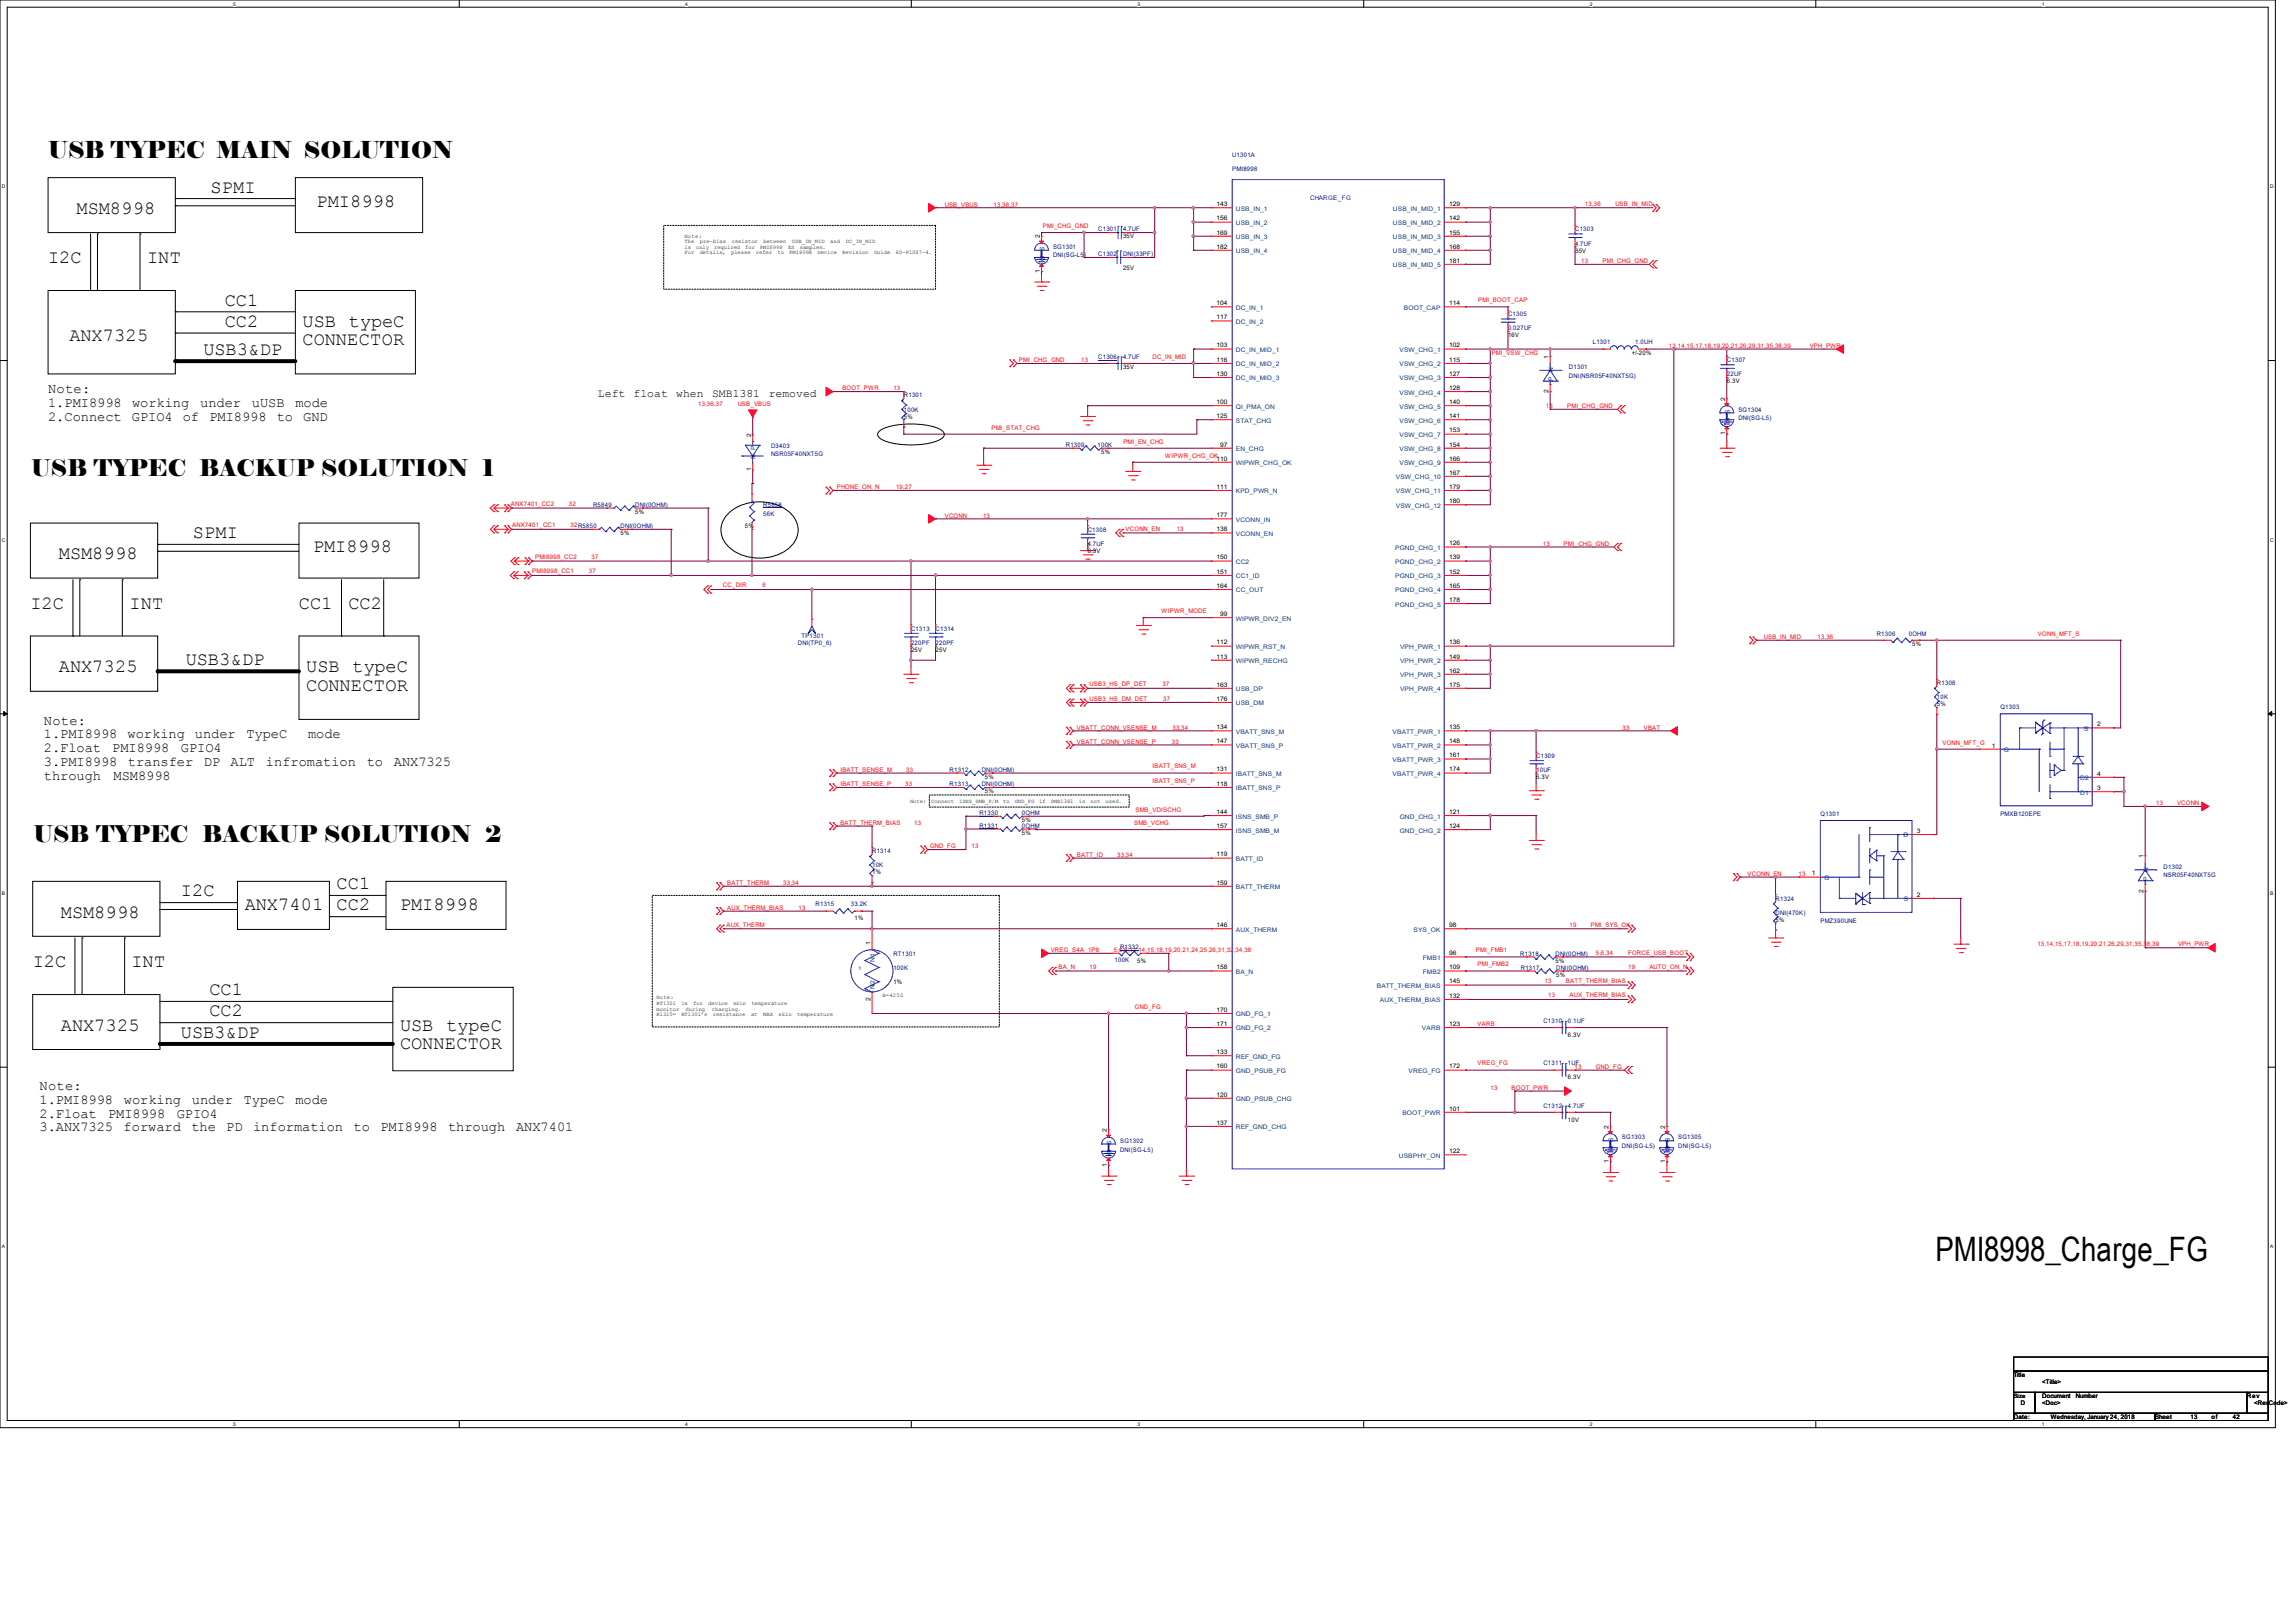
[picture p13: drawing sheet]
<svg xmlns="http://www.w3.org/2000/svg" width="297mm" height="210mm" viewBox="0 0 297 210" stroke-linecap="round" stroke-linejoin="round" font-family="sans-serif">
<defs><g id="words">
<text font-size="4.4" x="250.5" y="163.2">PMI8998_Charge_FG</text>
<g font-size="3">
<text x="6.2" y="20.4">USB TYPEC MAIN SOLUTION</text>
<text x="4" y="61.6">USB TYPEC BACKUP SOLUTION 1</text>
<text x="4.3" y="108.9">USB TYPEC BACKUP SOLUTION 2</text>
</g>
<g font-size="2.4">
<text x="9.9" y="27.6">MSM8998</text>
<text x="27.3" y="24.9">SPMI</text>
<text x="41" y="26.8">PMI8998</text>
<text x="6.2" y="34.1">I2C</text>
<text x="19.1" y="34.1">INT</text>
<text x="29.1" y="39.5">CC1</text>
<text x="9" y="44.1">ANX7325</text>
<text x="26.3" y="45.9">USB3&amp;DP</text>
<text x="29.1" y="42.3">CC2</text>
<text x="39.2" y="42.3">USB typeC</text>
<text x="39.2" y="44.7">CONNECTOR</text>
<text x="25" y="69.6">SPMI</text>
<text x="40.5" y="71.5">PMI8998</text>
<text x="7.6" y="72.4">MSM8998</text>
<text x="3.9" y="78.8">I2C</text>
<text x="16.8" y="78.8">INT</text>
<text x="38.7" y="78.8">CC1</text>
<text x="45.1" y="78.8">CC2</text>
<text x="7.6" y="87">ANX7325</text>
<text x="24" y="86.1">USB3&amp;DP</text>
<text x="39.6" y="87">USB typeC</text>
<text x="39.6" y="89.4">CONNECTOR</text>
<text x="7.9" y="118.7">MSM8998</text>
<text x="23.4" y="116">I2C</text>
<text x="31.7" y="117.8">ANX7401</text>
<text x="43.6" y="115.1">CC1</text>
<text x="43.6" y="117.8">CC2</text>
<text x="51.8" y="117.8">PMI8998</text>
<text x="4.2" y="125.1">I2C</text>
<text x="17" y="125.1">INT</text>
<text x="27.1" y="128.8">CC1</text>
<text x="27.1" y="131.5">CC2</text>
<text x="7.9" y="133.3">ANX7325</text>
<text x="23.4" y="134.3">USB3&amp;DP</text>
<text x="51.8" y="133.3">USB typeC</text>
<text x="51.8" y="135.8">CONNECTOR</text>
</g>
<g font-size="1.8">
<text x="6.2" y="50.9">Note:</text>
<text x="6.2" y="52.7">1.PMI8998</text>
<text x="17.1" y="52.7">working</text>
<text x="25.9" y="52.7">under</text>
<text x="32.6" y="52.7">uUSB</text>
<text x="38.2" y="52.7">mode</text>
<text x="6.2" y="54.4">2.Connect</text>
<text x="17.1" y="54.4">GPIO4</text>
<text x="23.7" y="54.4">of</text>
<text x="27.1" y="54.4">PMI8998</text>
<text x="35.8" y="54.4">to</text>
<text x="39.2" y="54.4">GND</text>
<text x="5.7" y="93.8">Note:</text>
<text x="5.7" y="95.5">1.PMI8998</text>
<text x="16.5" y="95.5">working</text>
<text x="25.2" y="95.5">under</text>
<text x="31.9" y="95.5">TypeC</text>
<text x="39.9" y="95.5">mode</text>
<text x="5.7" y="97.3">2.Float</text>
<text x="5.7" y="99.1">3.PMI8998</text>
<text x="5.7" y="100.9">through</text>
<text x="14.5" y="97.3">PMI8998</text>
<text x="14.7" y="100.9">MSM8998</text>
<text x="16.6" y="99.1">transfer</text>
<text x="23.4" y="97.3">GPIO4</text>
<text x="26.4" y="99.1">DP</text>
<text x="29.8" y="99.1">ALT</text>
<text x="34.4" y="99.1">infromation</text>
<text x="47.5" y="99.1">to</text>
<text x="51" y="99.1">ANX7325</text>
<text x="5.1" y="141.1">Note:</text>
<text x="5.1" y="142.8">1.PMI8998</text>
<text x="16" y="142.8">working</text>
<text x="24.8" y="142.8">under</text>
<text x="31.5" y="142.8">TypeC</text>
<text x="38.2" y="142.8">mode</text>
<text x="5.1" y="144.6">2.Float</text>
<text x="5.1" y="146.4">3.ANX7325</text>
<text x="14" y="144.6">PMI8998</text>
<text x="16" y="146.4">forward</text>
<text x="22.9" y="144.6">GPIO4</text>
<text x="24.8" y="146.4">the</text>
<text x="29.3" y="146.4">PD</text>
<text x="32.8" y="146.4">information</text>
<text x="45.8" y="146.4">to</text>
<text x="49.2" y="146.4">PMI8998</text>
<text x="58" y="146.4">through</text>
<text x="66.8" y="146.4">ANX7401</text>
</g>
<g font-size="1.5">
<text x="77.4" y="51.4">Left</text>
<text x="82" y="51.4">float</text>
<text x="87.5" y="51.4">when</text>
<text x="92.2" y="51.4">SMB1381</text>
<text x="99.5" y="51.4">removed</text>
</g>
<g font-size=".8" fill="#000080">
<text x="159.5" y="20.4">U1301A</text>
<text x="159.5" y="22.2">PMI8998</text>
<text x="142.1" y="29.9">C1301</text>
<text x="145.3" y="29.9">4.7UF</text>
<text x="203.8" y="29.9">C1303</text>
<text x="136.3" y="32.2">SG1301</text>
<text x="136.3" y="33.3">DNI(SG-L5)</text>
<text x="142.1" y="33.1">C1302</text>
<text x="145.3" y="33.1">DNI(33PF)</text>
<text x="203.8" y="31.8">4.7UF</text>
<text x="195.2" y="40.9">C1305</text>
<text x="142.1" y="46.5">C1306</text>
<text x="145.3" y="46.5">4.7UF</text>
<text x="195.2" y="42.8">0.027UF</text>
<text x="203" y="47.8">D1301</text>
<text x="206.1" y="44.6">L1301</text>
<text x="211.6" y="44.6">1.0UH</text>
<text x="223.5" y="46.9">C1307</text>
<text x="117" y="51.4">R1301</text>
<text x="117" y="53.3">100K</text>
<text x="203" y="48.9">DNI(NSR05F40NXT5G)</text>
<text x="223.5" y="48.7">22UF</text>
<text x="225" y="53.3">SG1304</text>
<text x="99.8" y="57.9">D3403</text>
<text x="99.8" y="59">NSR05F40NXT5G</text>
<text x="137.9" y="57.8">R1309</text>
<text x="142" y="57.8">100K</text>
<text x="225" y="54.4">DNI(SG-L5)</text>
<text x="76.8" y="65.6">R5849</text>
<text x="82.2" y="65.6">DNI(0OHM)</text>
<text x="98.8" y="65.6">R5858</text>
<text x="80.3" y="68.4">DNI(0OHM)</text>
<text x="98.8" y="66.7">56K</text>
<text x="140.8" y="68.8">C1308</text>
<text x="140.8" y="70.7">4.7UF</text>
<text x="103.3" y="83.4">DNI(TP0_6)</text>
<text x="103.7" y="82.5">TP1301</text>
<text x="117.9" y="81.6">C1313</text>
<text x="117.9" y="83.4">220PF</text>
<text x="121.1" y="81.6">C1314</text>
<text x="121.1" y="83.4">220PF</text>
<text x="242.9" y="82.3">R1306</text>
<text x="247" y="82.3">0OHM</text>
<text x="250.7" y="88.6">R1308</text>
<text x="250.7" y="90.5">10K</text>
<text x="258.9" y="91.8">Q1303</text>
<text x="122.9" y="99.9">R1312</text>
<text x="122.9" y="101.7">R1313</text>
<text x="127.1" y="99.9">DNI(0OHM)</text>
<text x="127.1" y="101.7">DNI(0OHM)</text>
<text x="198.8" y="98.1">C1309</text>
<text x="198.8" y="99.9">10UF</text>
<text x="126.8" y="105.5">R1330</text>
<text x="126.8" y="107.1">R1331</text>
<text x="132.3" y="105.5">0OHM</text>
<text x="132.3" y="107.1">0OHM</text>
<text x="235.6" y="105.6">Q1301</text>
<text x="258.9" y="105.6">PMXB120EPE</text>
<text x="112.9" y="110.4">R1314</text>
<text x="112.9" y="112.2">10K</text>
<text x="280" y="112.4">D1302</text>
<text x="280" y="113.5">NSR05F40NXT5G</text>
<text x="105.5" y="117.3">R1315</text>
<text x="110.1" y="117.3">33.2K</text>
<text x="229.8" y="116.5">R1324</text>
<text x="229.8" y="118.4">DNI(470K)</text>
<text x="235.6" y="119.4">PMZ390UNE</text>
<text x="115.6" y="123.7">RT1301</text>
<text x="115.6" y="125.5">100K</text>
<text x="144.2" y="124.5">100K</text>
<text x="145" y="122.8">R1332</text>
<text x="196.7" y="123.7">R1318</text>
<text x="196.8" y="125.5">R1317</text>
<text x="201.3" y="123.7">DNI(0OHM)</text>
<text x="201.4" y="125.5">DNI(0OHM)</text>
<text x="199.7" y="132.4">C1310</text>
<text x="199.7" y="137.8">C1311</text>
<text x="202.9" y="132.4">0.1UF</text>
<text x="202.9" y="137.8">1UF</text>
<text x="199.7" y="143.3">C1312</text>
<text x="202.9" y="143.3">4.7UF</text>
<text x="145" y="147.9">SG1302</text>
<text x="145" y="149">DNI(SG-L5)</text>
<text x="209.9" y="147.4">SG1303</text>
<text x="209.9" y="148.5">DNI(SG-L5)</text>
<text x="217.2" y="147.4">SG1305</text>
<text x="217.2" y="148.5">DNI(SG-L5)</text>
</g>
<g font-size=".8" fill="#f00">
<text x="122.3" y="26.8">USB_VBUS</text>
<text x="128.6" y="26.8">13,36,37</text>
<text x="135" y="29.5">PMI_CHG_GND</text>
<text x="205.1" y="26.7">13,36</text>
<text x="209.1" y="26.7">USB_IN_MID</text>
<text x="204.6" y="34.1">13</text>
<text x="207.4" y="34.1">PMI_CHG_GND</text>
<text x="191.3" y="39.1">PMI_BOOT_CAP</text>
<text x="131.9" y="46.9">PMI_CHG_GND</text>
<text x="139.9" y="46.9">13</text>
<text x="149.1" y="46.4">DC_IN_MID</text>
<text x="193" y="46">PMI_VSW_CHG</text>
<text x="216" y="45">13,14,15,17,18,19,20,21,26,29,31,35,38,39</text>
<text x="234.2" y="45">VPH_PWR</text>
<text x="90.3" y="52.5">13,36,37</text>
<text x="95.5" y="52.5">USB_VBUS</text>
<text x="109" y="50.5">BOOT_PWR</text>
<text x="115.6" y="50.5">13</text>
<text x="200.1" y="52.8">13</text>
<text x="202.8" y="52.8">PMI_CHG_GND</text>
<text x="128.3" y="55.6">PMI_STAT_CHG</text>
<text x="145.4" y="57.4">PMI_EN_CHG</text>
<text x="150.8" y="59.2">WIPWR_CHG_OK</text>
<text x="66.1" y="65.5">ANX7401_CC2</text>
<text x="73.6" y="65.5">32</text>
<text x="108.3" y="63.3">PHONE_ON_N</text>
<text x="116" y="63.3">19,27</text>
<text x="66.3" y="68.2">ANX7401_CC1</text>
<text x="73.8" y="68.2">32R5850</text>
<text x="122.3" y="67">VCONN</text>
<text x="127.2" y="67">13</text>
<text x="145.7" y="68.7">VCONN_EN</text>
<text x="152.3" y="68.7">13</text>
<text x="199.7" y="70.7">13</text>
<text x="202.4" y="70.7">PMI_CHG_GND</text>
<text x="68.9" y="74.2">PMI8998_CC1</text>
<text x="69.3" y="72.4">PMI8998_CC2</text>
<text x="76.2" y="74.2">37</text>
<text x="76.5" y="72.4">37</text>
<text x="93.6" y="75.9">CC_DIR</text>
<text x="98.7" y="75.9">6</text>
<text x="150.3" y="79.3">WIPWR_MODE</text>
<text x="228.3" y="82.7">USB_IN_MID</text>
<text x="235.2" y="82.7">13,36</text>
<text x="263.7" y="82.3">VONN_MFT_S</text>
<text x="141" y="88.8">USB3_HS_DP_DET</text>
<text x="150.5" y="88.8">37</text>
<text x="139.4" y="94.4">VBATT_CONN_VSENSE_M</text>
<text x="141" y="90.7">USB3_HS_DM_DET</text>
<text x="150.5" y="90.7">37</text>
<text x="151.7" y="94.4">33,34</text>
<text x="210" y="94.4">33</text>
<text x="212.7" y="94.4">VBAT</text>
<text x="108.8" y="99.9">IBATT_SENSE_M</text>
<text x="108.8" y="101.7">IBATT_SENSE_P</text>
<text x="117.1" y="101.7">33</text>
<text x="117.3" y="99.9">33</text>
<text x="139.4" y="96.2">VBATT_CONN_VSENSE_P</text>
<text x="149.1" y="99.4">IBATT_SNS_M</text>
<text x="149.1" y="101.3">IBATT_SNS_P</text>
<text x="151.6" y="96.2">33</text>
<text x="251.4" y="96.3">VONN_MFT_G</text>
<text x="108.8" y="106.8">BATT_THERM_BIAS</text>
<text x="118.3" y="106.8">13</text>
<text x="146.8" y="106.8">SMB_VCHG</text>
<text x="146.9" y="105">SMB_VDISCHG</text>
<text x="279" y="104.2">13</text>
<text x="281.7" y="104.2">VCONN</text>
<text x="120.4" y="109.8">GND_FG</text>
<text x="125.7" y="109.8">13</text>
<text x="139.4" y="110.9">BATT_ID</text>
<text x="144.6" y="110.9">33,34</text>
<text x="226.2" y="113.3">VCONN_EN</text>
<text x="232.8" y="113.3">13</text>
<text x="94" y="119.9">AUX_THERM</text>
<text x="94.1" y="114.5">BATT_THERM</text>
<text x="94.1" y="117.7">AUX_THERM_BIAS</text>
<text x="101.4" y="114.5">33,34</text>
<text x="103.3" y="117.7">13</text>
<text x="203.1" y="119.9">19</text>
<text x="205.9" y="119.9">PMI_SYS_OK</text>
<text x="136" y="123.2">VREG_S4A_1P8</text>
<text x="137" y="125.4">BA_N</text>
<text x="141" y="125.4">19</text>
<text x="144.2" y="123.2">5,6,9,11,14,15,18,19,20,21,24,25,26,31,32,34,38</text>
<text x="191" y="123.2">PMI_FMB1</text>
<text x="191.2" y="125">PMI_FMB2</text>
<text x="206.5" y="123.6">5,6,34</text>
<text x="210.7" y="125.4">19</text>
<text x="210.7" y="123.6">FORCE_USB_BOOT</text>
<text x="213.5" y="125.4">AUTO_ON_N</text>
<text x="263.7" y="122.5">13,14,15,17,18,19,20,21,26,29,31,35,38,39</text>
<text x="281.9" y="122.5">VPH_PWR</text>
<text x="146.9" y="130.6">GND_FG</text>
<text x="199.9" y="127.2">13</text>
<text x="200.4" y="129.1">13</text>
<text x="202.7" y="127.2">BATT_THERM_BIAS</text>
<text x="203.1" y="129.1">AUX_THERM_BIAS</text>
<text x="191.2" y="132.8">VARB</text>
<text x="191.2" y="137.9">VREG_FG</text>
<text x="192.9" y="141">13</text>
<text x="195.6" y="141">BOOT_PWR</text>
<text x="203.8" y="138.3">13</text>
<text x="206.5" y="138.3">GND_FG</text>
</g>
<g font-size=".8">
<text x="157.4" y="26.7">143</text>
<text x="157.4" y="28.5">156</text>
<text x="187.5" y="26.7">129</text>
<text x="187.5" y="28.5">142</text>
<text x="134.6" y="35.3" transform="rotate(-90 134.6 35.3)">1</text>
<text x="134.6" y="30.8" transform="rotate(-90 134.6 30.8)">2</text>
<text x="145.3" y="35">25V</text>
<text x="145.3" y="30.9">35V</text>
<text x="157.4" y="30.4">169</text>
<text x="157.4" y="32.2">182</text>
<text x="187.5" y="30.4">155</text>
<text x="187.5" y="32.2">168</text>
<text x="187.5" y="34">181</text>
<text x="203.8" y="32.7">35V</text>
<text x="157.4" y="39.5">104</text>
<text x="157.4" y="41.3">117</text>
<text x="187.5" y="39.5">114</text>
<text x="145.3" y="47.8">35V</text>
<text x="157.4" y="45">103</text>
<text x="157.4" y="46.8">116</text>
<text x="187.5" y="45">102</text>
<text x="187.5" y="46.8">115</text>
<text x="195.2" y="43.6">16V</text>
<text x="200.4" y="46.4" transform="rotate(-90 200.4 46.4)">1</text>
<text x="211.2" y="45.9">+/-20%</text>
<text x="157.4" y="48.6">130</text>
<text x="157.4" y="52.3">100</text>
<text x="187.5" y="48.6">127</text>
<text x="187.5" y="50.5">128</text>
<text x="187.5" y="52.3">140</text>
<text x="200.4" y="50.8" transform="rotate(-90 200.4 50.8)">2</text>
<text x="223.3" y="51.9" transform="rotate(-90 223.3 51.9)">2</text>
<text x="223.5" y="49.6">6.3V</text>
<text x="97.2" y="56.5" transform="rotate(-90 97.2 56.5)">2</text>
<text x="117" y="54.2">5%</text>
<text x="142.5" y="58.8">5%</text>
<text x="157.4" y="54.1">125</text>
<text x="157.4" y="59.6">110</text>
<text x="157.9" y="57.8">97</text>
<text x="187.5" y="54.1">141</text>
<text x="187.5" y="56">153</text>
<text x="187.5" y="57.8">154</text>
<text x="187.5" y="59.6">166</text>
<text x="223.3" y="56.3" transform="rotate(-90 223.3 56.3)">1</text>
<text x="97.2" y="61" transform="rotate(-90 97.2 61)">1</text>
<text x="157.4" y="63.2">111</text>
<text x="187.5" y="61.4">167</text>
<text x="187.5" y="63.2">179</text>
<text x="187.5" y="65.1">180</text>
<text x="80.3" y="69.3">5%</text>
<text x="82.2" y="66.5">5%</text>
<text x="96.4" y="68.4">5%</text>
<text x="140.8" y="71.5">6.3V</text>
<text x="157.4" y="66.9">177</text>
<text x="157.4" y="68.7">138</text>
<text x="187.5" y="70.6">126</text>
<text x="157.4" y="72.4">150</text>
<text x="157.4" y="74.3">151</text>
<text x="157.4" y="76.1">164</text>
<text x="187.5" y="72.4">139</text>
<text x="187.5" y="74.3">152</text>
<text x="187.5" y="76.1">165</text>
<text x="187.5" y="77.9">178</text>
<text x="157.4" y="83.4">112</text>
<text x="157.9" y="79.7">99</text>
<text x="187.5" y="83.4">136</text>
<text x="247.5" y="83.6">5%</text>
<text x="117.9" y="84.4">25V</text>
<text x="121.1" y="84.4">25V</text>
<text x="157.4" y="85.2">113</text>
<text x="157.4" y="88.9">163</text>
<text x="187.5" y="85.2">149</text>
<text x="187.5" y="87">162</text>
<text x="187.5" y="88.9">175</text>
<text x="157.4" y="90.7">176</text>
<text x="157.4" y="94.4">134</text>
<text x="187.5" y="94.4">135</text>
<text x="250.7" y="91.4">5%</text>
<text x="271.4" y="94">2</text>
<text x="127.5" y="100.8">5%</text>
<text x="157.4" y="96.2">147</text>
<text x="157.4" y="99.8">131</text>
<text x="157.4" y="101.7">118</text>
<text x="187.5" y="96.2">148</text>
<text x="187.5" y="98">161</text>
<text x="187.5" y="99.8">174</text>
<text x="198.8" y="100.8">6.3V</text>
<text x="257.8" y="96.7">1</text>
<text x="271.4" y="100.4">4</text>
<text x="127.5" y="102.7">5%</text>
<text x="132.3" y="106.4">5%</text>
<text x="157.4" y="105.3">144</text>
<text x="157.4" y="107.1">157</text>
<text x="187.5" y="105.3">121</text>
<text x="187.5" y="107.1">124</text>
<text x="248.1" y="107.8">3</text>
<text x="271.4" y="102.2">3</text>
<text x="112.9" y="113.2">1%</text>
<text x="132.3" y="108">5%</text>
<text x="157.4" y="110.8">119</text>
<text x="234.5" y="113.3">1</text>
<text x="277.4" y="111" transform="rotate(-90 277.4 111)">1</text>
<text x="110.6" y="119.1">1%</text>
<text x="157.4" y="114.5">159</text>
<text x="157.4" y="120">146</text>
<text x="187.5" y="120">98</text>
<text x="229.8" y="119.3">5%</text>
<text x="248.1" y="116">2</text>
<text x="277.4" y="115.5" transform="rotate(-90 277.4 115.5)">2</text>
<text x="112.6" y="122.3" transform="rotate(-90 112.6 122.3)">1</text>
<text x="147.2" y="124.7">5%</text>
<text x="157.4" y="125.4">158</text>
<text x="187.5" y="123.6">96</text>
<text x="187.5" y="125.4">109</text>
<text x="201.3" y="124.6">5%</text>
<text x="112.6" y="129.5" transform="rotate(-90 112.6 129.5)">2</text>
<text x="115.6" y="127.3">1%</text>
<text x="157.4" y="130.9">170</text>
<text x="187.5" y="127.2">145</text>
<text x="187.5" y="129.1">132</text>
<text x="201.4" y="126.4">5%</text>
<text x="157.4" y="132.8">171</text>
<text x="157.4" y="136.4">133</text>
<text x="187.5" y="132.8">123</text>
<text x="202.9" y="134.2">6.3V</text>
<text x="157.4" y="138.3">160</text>
<text x="157.4" y="141.9">120</text>
<text x="187.5" y="138.3">172</text>
<text x="187.5" y="143.7">101</text>
<text x="202.9" y="139.7">6.3V</text>
<text x="143.3" y="146.5" transform="rotate(-90 143.3 146.5)">2</text>
<text x="157.4" y="145.5">137</text>
<text x="187.5" y="149.2">122</text>
<text x="202.9" y="145.2">10V</text>
<text x="208.2" y="146.1" transform="rotate(-90 208.2 146.1)">2</text>
<text x="215.5" y="146.1" transform="rotate(-90 215.5 146.1)">2</text>
<text x="143.3" y="151" transform="rotate(-90 143.3 151)">1</text>
<text x="208.2" y="150.5" transform="rotate(-90 208.2 150.5)">1</text>
<text x="215.5" y="150.5" transform="rotate(-90 215.5 150.5)">1</text>
<text x="260.6" y="178.2">Title</text>
<text x="264.3" y="179.1">&lt;Title&gt;</text>
<text x="260.6" y="180.9">Size</text>
<text x="260.6" y="183.6">Date:</text>
<text x="261.5" y="181.8">D</text>
<text x="264.3" y="180.9">Document</text>
<text x="264.3" y="181.8">&lt;Doc&gt;</text>
<text x="265.4" y="183.6">Wednesday, January 24, 2018</text>
<text x="268.6" y="180.9">Number</text>
<text x="278.9" y="183.6">Sheet</text>
<text x="283.5" y="183.6">13</text>
<text x="286.2" y="183.6">of</text>
<text x="289" y="183.6">42</text>
<text x="290.8" y="180.9">Rev</text>
<text x="291.7" y="181.8">&lt;RevCode&gt;</text>
</g>
<g font-size=".8" fill="#004080">
<text x="159.9" y="27.3">USB_IN_1</text>
<text x="159.9" y="29.1">USB_IN_2</text>
<text x="180.3" y="27.3">USB_IN_MID_1</text>
<text x="180.3" y="29.1">USB_IN_MID_2</text>
<text x="135.2" y="33.7" transform="rotate(-90 135.2 33.7)">G S</text>
<text x="159.9" y="30.9">USB_IN_3</text>
<text x="159.9" y="32.8">USB_IN_4</text>
<text x="180.3" y="30.9">USB_IN_MID_3</text>
<text x="180.3" y="32.8">USB_IN_MID_4</text>
<text x="180.3" y="34.6">USB_IN_MID_5</text>
<text x="159.9" y="40.1">DC_IN_1</text>
<text x="159.9" y="41.9">DC_IN_2</text>
<text x="181.7" y="40.1">BOOT_CAP</text>
<text x="159.9" y="45.5">DC_IN_MID_1</text>
<text x="159.9" y="47.4">DC_IN_MID_2</text>
<text x="181.1" y="45.5">VSW_CHG_1</text>
<text x="181.1" y="47.4">VSW_CHG_2</text>
<text x="159.9" y="49.2">DC_IN_MID_3</text>
<text x="159.9" y="52.9">QI_PMA_ON</text>
<text x="181.1" y="49.2">VSW_CHG_3</text>
<text x="181.1" y="51.1">VSW_CHG_4</text>
<text x="181.1" y="52.9">VSW_CHG_5</text>
<text x="201" y="49.3" transform="rotate(-90 201 49.3)">P</text>
<text x="201" y="48.1" transform="rotate(-90 201 48.1)">N</text>
<text x="97.8" y="59.4" transform="rotate(-90 97.8 59.4)">N</text>
<text x="97.8" y="58.2" transform="rotate(-90 97.8 58.2)">P</text>
<text x="159.9" y="54.7">STAT_CHG</text>
<text x="159.9" y="58.4">EN_CHG</text>
<text x="181.1" y="54.7">VSW_CHG_6</text>
<text x="181.1" y="56.6">VSW_CHG_7</text>
<text x="181.1" y="58.4">VSW_CHG_8</text>
<text x="223.9" y="54.8" transform="rotate(-90 223.9 54.8)">G S</text>
<text x="159.9" y="60.2">WIPWR_CHG_OK</text>
<text x="159.9" y="63.8">KPD_PWR_N</text>
<text x="180.6" y="62">VSW_CHG_10</text>
<text x="180.6" y="63.8">VSW_CHG_11</text>
<text x="180.6" y="65.7">VSW_CHG_12</text>
<text x="181.1" y="60.2">VSW_CHG_9</text>
<text x="159.9" y="67.5">VCONN_IN</text>
<text x="159.9" y="69.3">VCONN_EN</text>
<text x="180.6" y="71.2">PGND_CHG_1</text>
<text x="159.9" y="73">CC2</text>
<text x="159.9" y="74.8">CC1_ID</text>
<text x="159.9" y="76.7">CC_OUT</text>
<text x="180.6" y="73">PGND_CHG_2</text>
<text x="180.6" y="74.8">PGND_CHG_3</text>
<text x="180.6" y="76.7">PGND_CHG_4</text>
<text x="159.9" y="80.3">WIPWR_DIV2_EN</text>
<text x="159.9" y="84">WIPWR_RST_N</text>
<text x="180.6" y="78.5">PGND_CHG_5</text>
<text x="181.2" y="84">VPH_PWR_1</text>
<text x="159.9" y="85.8">WIPWR_RECHG</text>
<text x="159.9" y="89.4">USB_DP</text>
<text x="181.2" y="85.8">VPH_PWR_2</text>
<text x="181.2" y="87.6">VPH_PWR_3</text>
<text x="181.2" y="89.4">VPH_PWR_4</text>
<text x="159.9" y="91.3">USB_DM</text>
<text x="159.9" y="95">VBATT_SNS_M</text>
<text x="180.2" y="95">VBATT_PWR_1</text>
<text x="269.7" y="94.6">S</text>
<text x="159.9" y="96.8">VBATT_SNS_P</text>
<text x="159.9" y="100.4">IBATT_SNS_M</text>
<text x="180.2" y="96.8">VBATT_PWR_2</text>
<text x="180.2" y="98.6">VBATT_PWR_3</text>
<text x="180.2" y="100.4">VBATT_PWR_4</text>
<text x="259.3" y="97.3">G</text>
<text x="269.2" y="101">D2</text>
<text x="159.9" y="102.3">IBATT_SNS_P</text>
<text x="159.9" y="105.9">ISNS_SMB_P</text>
<text x="159.9" y="107.7">ISNS_SMB_M</text>
<text x="181.1" y="105.9">GND_CHG_1</text>
<text x="181.1" y="107.7">GND_CHG_2</text>
<text x="269.2" y="102.8">D1</text>
<text x="159.9" y="111.4">BATT_ID</text>
<text x="236.1" y="113.9">G</text>
<text x="246.3" y="108.4">D</text>
<text x="278" y="114" transform="rotate(-90 278 114)">P</text>
<text x="278" y="112.8" transform="rotate(-90 278 112.8)">N</text>
<text x="159.9" y="115.1">BATT_THERM</text>
<text x="246.4" y="116.6">S</text>
<text x="113.2" y="124.5" transform="rotate(-90 113.2 124.5)">N1</text>
<text x="159.9" y="120.6">AUX_THERM</text>
<text x="182.9" y="120.6">SYS_OK</text>
<text x="184.2" y="124.2">FMB1</text>
<text x="113.2" y="127.9" transform="rotate(-90 113.2 127.9)">N2</text>
<text x="159.9" y="126">BA_N</text>
<text x="159.9" y="131.5">GND_FG_1</text>
<text x="178.2" y="127.8">BATT_THERM_BIAS</text>
<text x="178.6" y="129.7">AUX_THERM_BIAS</text>
<text x="184.2" y="126">FMB2</text>
<text x="159.9" y="133.3">GND_FG_2</text>
<text x="159.9" y="137">REF_GND_FG</text>
<text x="184" y="133.3">VARB</text>
<text x="159.9" y="138.8">GND_PSUB_FG</text>
<text x="159.9" y="142.5">GND_PSUB_CHG</text>
<text x="182.3" y="138.8">VREG_FG</text>
<text x="143.8" y="149.4" transform="rotate(-90 143.8 149.4)">G S</text>
<text x="159.9" y="146.1">REF_GND_CHG</text>
<text x="181" y="149.8">USBPHY_ON</text>
<text x="181.5" y="144.3">BOOT_PWR</text>
<text x="208.8" y="149" transform="rotate(-90 208.8 149)">G S</text>
<text x="216.1" y="149" transform="rotate(-90 216.1 149)">G S</text>
</g>
<text font-size=".8" fill="#00f" x="169.5" y="25.8">CHARGE_FG</text>
<g font-size=".7">
<text x="88.6" y="30.7">Note:</text>
<text x="88.6" y="31.5">The</text>
<text x="88.6" y="32.2">is</text>
<text x="88.6" y="32.9">For</text>
<text x="90.1" y="32.2">only</text>
<text x="90.6" y="32.9">details,</text>
<text x="90.6" y="31.5">pre-bias</text>
<text x="92.4" y="32.2">required</text>
<text x="94.6" y="32.9">please</text>
<text x="94.7" y="31.5">resistor</text>
<text x="96.4" y="32.2">for</text>
<text x="97.8" y="32.9">refer</text>
<text x="98.3" y="32.2">PMI8998</text>
<text x="98.8" y="31.5">between</text>
<text x="100.6" y="32.9">to</text>
<text x="102" y="32.2">ES</text>
<text x="102.1" y="32.9">PMI8998</text>
<text x="102.5" y="31.5">USB_IN_MID</text>
<text x="103.5" y="32.2">samples.</text>
<text x="105.8" y="32.9">Device</text>
<text x="107.4" y="31.5">and</text>
<text x="109" y="32.9">Revision</text>
<text x="109.5" y="31.5">DC_IN_MID</text>
<text x="113.1" y="32.9">Guide</text>
<text x="115.9" y="32.9">80-P1087-4.</text>
<text x="117.8" y="104">Note:</text>
<text x="120.5" y="104">Connect</text>
<text x="124.1" y="104">ISNS_SMB_P/M</text>
<text x="129.8" y="104">to</text>
<text x="131.3" y="104">GND_FG</text>
<text x="134.5" y="104">if</text>
<text x="136" y="104">SMB1381</text>
<text x="139.6" y="104">is</text>
<text x="141.1" y="104">not</text>
<text x="143.1" y="104">used.</text>
<text x="85" y="129.3">Note:</text>
<text x="85" y="130">RT1301</text>
<text x="85" y="130.8">monitor</text>
<text x="85" y="131.5">R1315=</text>
<text x="88.2" y="130">is</text>
<text x="88.2" y="131.5">RT1301's</text>
<text x="88.7" y="130.8">during</text>
<text x="89.7" y="130">for</text>
<text x="91.6" y="130">device</text>
<text x="92.1" y="130.8">charging.</text>
<text x="92.2" y="131.5">resistance</text>
<text x="94.9" y="130">skin</text>
<text x="97.2" y="131.5">at</text>
<text x="97.2" y="130">temperature</text>
<text x="98.8" y="131.5">MAX</text>
<text x="100.8" y="131.5">skin</text>
<text x="103.2" y="131.5">temperature</text>
<text x="114.2" y="129">B=4250</text>
</g>
<text font-size=".7" fill="#00f" x="111.2" y="125.6">t</text>
<g font-size=".6">
<text x="30.2" y=".7">5</text>
<text x="88.7" y=".7">4</text>
<text x="147.2" y=".7">3</text>
<text x="205.7" y=".7">2</text>
<text x="264.2" y=".7">1</text>
<text x=".3" y="24.4">D</text>
<text x="293.8" y="24.4">D</text>
<text x=".3" y="70.1">C</text>
<text x="293.8" y="70.1">C</text>
<text x=".3" y="115.8">B</text>
<text x="293.8" y="115.8">B</text>
<text x=".3" y="161.5">A</text>
<text x="293.8" y="161.5">A</text>
<text x="30.2" y="184.5">5</text>
<text x="88.7" y="184.5">4</text>
<text x="147.2" y="184.5">3</text>
<text x="205.7" y="184.5">2</text>
<text x="264.2" y="184.5">1</text>
</g>
</g></defs>
<path d="M0 0h294.5v184.7h-294.5zM.9 .9h292.6v182.9h-292.6z" fill="none" stroke="#000" stroke-width=".13"/>
<g fill="#fff">
<path d="M30.2 .1h.3v.7h-.3z"/>
<path d="M30.2 183.9h.3v.8h-.3z"/>
</g>
<path d="M59.4 0v.9M59.4 183.8v.9" fill="none" stroke="#000" stroke-width=".13"/>
<g fill="#fff">
<path d="M88.7 .1h.3v.7h-.3z"/>
<path d="M88.7 183.9h.3v.8h-.3z"/>
</g>
<path d="M117.9 0v.9M117.9 183.8v.9" fill="none" stroke="#000" stroke-width=".13"/>
<g fill="#fff">
<path d="M147.2 .1h.3v.7h-.3z"/>
<path d="M147.2 183.9h.3v.8h-.3z"/>
</g>
<path d="M176.5 0v.9M176.5 183.8v.9" fill="none" stroke="#000" stroke-width=".13"/>
<g fill="#fff">
<path d="M205.7 .1h.4v.7h-.4z"/>
<path d="M205.7 183.9h.4v.8h-.4z"/>
</g>
<path d="M235 0v.9M235 183.8v.9" fill="none" stroke="#000" stroke-width=".13"/>
<g fill="#fff">
<path d="M264.2 .1h.4v.7h-.4z"/>
<path d="M264.2 183.9h.4v.8h-.4z"/>
<path d="M.3 23.8h.4v.7h-.4z"/>
<path d="M293.8 23.8h.5v.7h-.5z"/>
<path d="M.3 69.5h.4v.7h-.4z"/>
<path d="M293.8 69.5h.5v.7h-.5z"/>
</g>
<path d="M0 46.7h.9M293.5 46.7h1" fill="none" stroke="#000" stroke-width=".13"/>
<g fill="#fff">
<path d="M.3 115.2h.4v.8h-.4z"/>
<path d="M293.8 115.2h.4v.8h-.4z"/>
</g>
<path d="M0 92.4h.9M293.5 92.4h1" fill="none" stroke="#000" stroke-width=".13"/>
<path d="M.5 92.1l.4 .3-.4 .2zM293.5 92.4l.5-.3v.5z" fill="#000" stroke="#000" stroke-width=".13"/>
<g fill="#fff">
<path d="M.3 161h.3v.7h-.3z"/>
<path d="M293.8 161h.4v.7h-.4z"/>
</g>
<g fill="none" stroke="#000" stroke-width=".13">
<path d="M6.2 37.6h16.5v10.8h-16.5zM6.2 23h16.5v7.1h-16.5zM11.7 37.6h.1M11.7 30.3v7.3M12.6 30.3h.1M12.6 30.3v7.3M18.1 30.3h.1M18.1 30.3v7.3M22.7 26.6h.1M22.7 25.7h.1M22.7 26.6h15.5M22.7 25.7h15.5"/>
<path d="M38.2 37.6h15.6v10.8h-15.6zM38.2 23h16.5v7.1h-16.5zM85.9 29.2h35.2v8.2h-35.2zM22.7 40.3h.1M22.7 43.1h.1M22.7 40.3h15.5M22.7 43.1h15.5M38.2 46.7h.1M113.7 55.9a3.9 3.9 0 0 1 2.3-.9 10.5 10.5 0 0 1 5.8 .6l.3 .3 .1 .3a1.81 1.81 0 0 1-1.6 1.1 10.6 10.6 0 0 1-6.6-.5l-.3-.3-.1-.3zM3.9 67.7h16.5v7.1h-16.5zM9.4 75v7.3M10.3 75h.1"/>
<path d="M10.3 75v7.3M15.8 75h.1M15.8 75v7.3M20.4 70.4h.1M20.4 71.3h.1M20.4 70.4h18.3M20.4 71.3h18.3M38.7 67.7h15.5v7.1h-15.5zM44.2 75v7.3M49.7 75v7.3M94.5 66.2a6.3 6.3 0 0 1 7.6 0 2.93 2.93 0 0 1 0 4.7 6.3 6.3 0 0 1-7.6 0 2.93 2.93 0 0 1 0-4.7zM3.9 82.3h16.5v7.2h-16.5z"/>
<path d="M9.4 82.3h.1M38.7 82.3h15.5v10.8h-15.5zM44.2 82.3h.1M49.7 82.3h.1M4.2 114h16.5v7.2h-16.5zM20.7 117.7h.1M20.7 116.8h.1M20.7 117.7h10M20.7 116.8h10M30.7 114h11.9v6.3h-11.9zM42.6 115.9h.1M42.6 118.6h.1"/>
<path d="M42.6 115.9h7.4M42.6 118.6h7.4M50 114h15.5v6.3h-15.5zM84.4 115.9h44.9v17h-44.9zM0 138.1h.9M4.2 128.7h16.5v7.1h-16.5zM9.7 128.7h.1M9.7 121.4v7.3M10.6 121.4h.1M10.6 121.4v7.3M16.1 121.4h.1M16.1 121.4v7.3"/>
<path d="M20.7 129.6h.1M20.7 132.3h.1M20.7 129.6h30.1M20.7 132.3h30.1M50.8 127.8h15.6v10.8h-15.6zM293.5 138.1h1M260.6 175.6h32.9v1.8h-32.9zM260.6 177.4h32.9v2.8h-32.9zM260.6 180.2h2.8v2.7h-2.8zM260.6 182.9h18.3v.9h-18.3zM263.4 180.2h27.4v2.7h-27.4zM278.9 182.9h14.6v.9h-14.6z"/>
<path d="M290.8 180.2h2.7v2.7h-2.7z"/>
</g>
<path d="M22.7 46.7h15.5M20.4 86.9h18.3M20.7 135.1h30.1" fill="none" stroke="#000" stroke-width=".51"/>
<g fill="#000">
<circle cx="22.7" cy="46.7" r=".25"/>
<circle cx="20.4" cy="86.9" r=".25"/>
<circle cx="20.7" cy="135.1" r=".25"/>
</g>
<path d="M120.3 102.9h25.8v1.5h-25.8z" fill="none" stroke="#000" stroke-width=".13" stroke-dasharray=".2 .2"/>
<g fill="none" stroke="#800040" stroke-width=".13">
<path d="M121.1 26.9h.1M121.1 26.9h35.7M134.8 35.1h.1M134.8 30.1h.1M134.8 30.1v.5M134.8 35.1v.5M134.8 30.1h8.7M140.3 33.3h.1M140.3 30.1h.1M140.3 33.3h3.2M140.3 30.1v3.2M146.2 30.1h.1"/>
<path d="M146.2 33.3h.1M146.2 30.1h3.2M149.4 26.9h.1M149.4 30.1h.1M149.4 26.9v6.4h-3.2M154.5 32.4h.1M154.5 26.9h.1M154.5 28.7h.1M154.5 30.6h.1M154.5 32.4h2.3M154.5 26.9v5.5M154.5 28.7h2.3"/>
<path d="M154.5 30.6h2.3M189.7 26.9h.1M189.7 34.2h.1M189.7 28.7h.1M189.7 30.6h.1M189.7 32.4h.1M189.7 39.7h.1M189.7 32.4h3.2M189.7 26.9h24.2M189.7 28.7h3.2M189.7 30.6h3.2M189.7 39.7h5.5"/>
<path d="M192.9 26.9h.1M192.9 28.7h.1M192.9 30.6h.1M192.9 32.4h.1M192.9 26.9v7.3h-3.2M195.2 39.7h.1M195.2 39.7v.5M203.8 31.9h.1M203.8 26.9h.1M203.8 34.2h.1M203.8 26.9v2.3M203.8 31.9v2.3"/>
<path d="M203.8 34.2h9.6M97.4 54h.1M97.4 54v2.3M107.8 50.7h.1M107.8 50.7h9.2M117 56.2h.1M117 55.2h.1M117 55.2v1M127.3 58h.1M127.3 58h11.5M127.3 58v1.3M131.6 47h.1"/>
<path d="M131.6 47h11.9M140.8 52.5h.1M140.8 52.5h16M140.8 52.5v.5M143.4 58h.1M143.4 58h13.4M146.2 47h.1M146.2 47h10.6M146.6 59.8h.1M146.6 59.8h10.2M146.6 59.8v.3M154.5 45.2h.1"/>
<path d="M154.5 47h.1M154.5 48.9h.1M154.5 45.2v3.7M154.5 45.2h2.3M154.5 48.9h2.3M154.9 54.3h.1M154.9 54.3h1.9M154.9 54.3v1.9h-37.9M189.7 45.2h.1M189.7 47h.1M189.7 48.9h.1M189.7 50.7h.1"/>
<path d="M189.7 52.5h.1M189.7 54.3h.1M189.7 56.2h.1M189.7 58h.1M189.7 59.8h.1M189.7 47h3.2M189.7 45.2h17.8M189.7 48.9h3.2M189.7 52.5h3.2M189.7 54.3h3.2M189.7 56.2h3.2M189.7 50.7h3.2"/>
<path d="M189.7 58h3.2M189.7 59.8h3.2M192.9 45.2h.1M192.9 47h.1M192.9 48.9h.1M192.9 50.7h.1M192.9 52.5h.1M192.9 54.3h.1M192.9 56.2h.1M192.9 58h.1M192.9 59.8h.1M192.9 45.2v20.1h-3.2"/>
<path d="M195.2 42.9h.1M195.2 45.2h.1M195.2 42.9v2.3M200.6 45.2h.1M200.6 50.7h.1M200.6 53h.1M200.6 45.2v.9M200.6 50.7v2.3M200.6 53h8.7M213 45.2h.1M213 45.2h24.7M216.6 45.2h.1"/>
<path d="M216.6 45.2v38.4h-26.9M223.5 45.2h.1M223.5 48.9h.1M223.5 56.2h.1M223.5 45.2v.9M223.5 48.9v2.7M223.5 56.2v.9M66.2 65.7h.1M66.2 68.5h.1M66.2 68.5h10.4M66.2 65.7h12.4M68.8 74.5h.1"/>
<path d="M68.8 74.5h88M68.9 72.6h.1M68.9 72.6h87.9M81.2 68.5h.1M81.2 68.5h5.7M83.1 65.7h.1M83.1 65.7h8.6M86.9 74.5h.1M86.9 68.5h.1M86.9 68.5v6M91.7 72.6h.1M91.7 65.7h.1"/>
<path d="M91.7 65.7v6.9M92 76.3h.1M92 76.3h64.8M97.3 68.5h.1M97.3 74.5h.1M97.3 62.6h.1M97.3 62.6v1.3M97.3 68.5v6M97.4 62.6h.1M97.4 60.8v1.8M105.1 76.3h.1M105.1 76.3v3.8"/>
<path d="M107.8 63.5h.1M107.8 63.5h49M117.9 72.6h.1M117.9 72.6v8.3M121.1 67.1h.1M121.1 74.5h.1M121.1 67.1h35.7M121.1 74.5v6.4M140.8 67.1h.1M140.8 70.3h.1M140.8 67.1v.9M140.8 70.3v.5"/>
<path d="M145.3 69h.1M145.3 69h11.5M148 79.9h.1M148 79.9h8.8M148 79.9v.1M189.7 65.3h.1M189.7 61.6h.1M189.7 63.5h.1M189.7 70.8h.1M189.7 78.1h.1M189.7 72.6h.1M189.7 74.5h.1"/>
<path d="M189.7 76.3h.1M189.7 63.5h3.2M189.7 72.6h3.2M189.7 76.3h3.2M189.7 61.6h3.2M189.7 70.8h19.2M189.7 74.5h3.2M192.9 61.6h.1M192.9 63.5h.1M192.9 70.8h.1M192.9 72.6h.1M192.9 74.5h.1"/>
<path d="M192.9 76.3h.1M192.9 70.8v7.3h-3.2M117.9 83.6h.1M117.9 85.4h.1M117.9 83.6v2.7M121.1 83.6h.1M121.1 83.6v1.8h-3.2M138.9 96.4h.1M138.9 94.6h.1M138.9 96.4h17.9M138.9 94.6h17.9M140.8 89.1h.1"/>
<path d="M140.8 90.9h.1M140.8 89.1h16M140.8 90.9h16M189.7 83.6h.1M189.7 89.1h.1M189.7 85.4h.1M189.7 87.2h.1M189.7 94.6h.1M189.7 96.4h.1M189.7 98.2h.1M189.7 96.4h3.2M189.7 94.6h26.5"/>
<path d="M189.7 85.4h3.2M189.7 87.2h3.2M189.7 98.2h3.2M192.9 83.6h.1M192.9 85.4h.1M192.9 87.2h.1M192.9 94.6h.1M192.9 96.4h.1M192.9 98.2h.1M192.9 83.6v5.5h-3.2M192.9 94.6v5.4h-3.2M198.8 94.6h.1"/>
<path d="M198.8 94.6v2.7M227.3 82.8h.1M227.3 82.8h16.5M248.4 82.8h.1M248.4 82.8h26M250.7 82.8h.1M250.7 92.5h.1M250.7 96.9h.1M250.7 82.8v5.1M250.7 92.5v15.5h-.5M250.7 96.9h5.5M273.5 94.2h.1"/>
<path d="M274.4 82.8h.1M274.4 82.8v11.4h-.9M93.6 114.7h.1M93.6 117.9h.1M93.6 114.7h63.2M93.6 117.9h13.3M108.3 100h.1M108.3 101.9h.1M108.3 106.9h.1M108.3 100h15.5M108.3 101.9h15.5M108.3 106.9h4.6"/>
<path d="M111.5 117.9h.1M111.5 117.9h1.4M112.9 106.9h.1M112.9 114.7h.1M112.9 114.2h.1M112.9 117.9h.1M112.9 106.9v2.7M112.9 114.2v.5M112.9 117.9v2.3M120.1 109.9h.1M125 105.6h.1M125 107.3h.1"/>
<path d="M125 105.6h3.6M125 107.3h3.6M125 105.6v4.3h-4.9M128.4 100h.1M128.4 101.9h.1M128.4 100h28.4M128.4 101.9h28.4M133.1 105.6h.1M133.1 107.3h.1M133.1 107.3h1M134.1 107.3h.1M134.1 107.4h.1"/>
<path d="M134.1 107.4h22.7M134.1 107.3v.1M138.9 111h.1M138.9 111h17.9M155.8 105.5h.1M155.8 105.5h1M155.8 105.5v.1h-22.7M189.7 100h.1M189.7 105.5h.1M189.7 107.4h.1M189.7 105.5h9.1M192.9 105.5h.1"/>
<path d="M192.9 105.5v1.9h-3.2M198.8 100h.1M198.8 105.5h.1M198.8 100v1.4M198.8 105.5v2.3M225.2 113.5h.1M225.2 113.5h7.6M229.8 113.5h.1M229.8 113.5v2.3M250.2 108h.1M250.2 116.2h.1M250.2 116.2h3.5"/>
<path d="M253.7 116.2h.1M253.7 116.2v5.1M273.5 100.6h.1M273.5 102.4h.1M273.5 100.6h1.4M273.5 102.4h1.4M274.9 104.4h.1M274.9 100.6h.1M274.9 102.4h.1M274.9 104.4h10M274.9 100.6v3.8M277.6 115.3h.1"/>
<path d="M277.6 104.4h.1M277.6 104.4v6.3M277.6 115.3v7.3M93.6 120.2h.1M93.6 120.2h63.2M112.9 120.2h.1M112.9 131.1h.1M112.9 131.1h43.9M135.7 123.4h.1M135.7 123.4h8.2M136.6 125.6h.1M136.6 125.6h20.2"/>
<path d="M143.5 131.1h.1M143.5 131.1v15.1M148.5 123.4h.1M148.5 123.4h2.8M151.3 123.4h.1M151.3 125.6h.1M151.3 123.4v2.3M153.5 133h.1M153.5 131.1h.1M153.5 136.6h.1M153.5 138.5h.1M153.5 133h3.3"/>
<path d="M153.5 131.1v5.5M153.5 138.5v12.8M153.5 136.6h3.3M153.5 138.5h3.3M189.7 120.2h.1M189.7 125.6h.1M189.7 127.5h.1M189.7 129.3h.1M189.7 133h.1M189.7 138.5h.1M189.7 123.8h.1M189.7 120.2h21"/>
<path d="M189.7 125.6h8M189.7 133h11.4M189.7 138.5h11.4M189.7 127.5h21M189.7 129.3h21M189.7 123.8h7.9M202.2 123.8h.1M202.2 123.8h16.1M202.3 125.6h.1M202.3 125.6h16M203.8 133h.1M203.8 138.5h.1"/>
<path d="M203.8 133h11.9M203.8 138.5h6.4M215.7 133h.1M215.7 133v12.8M229.8 120.4h.1M277.6 122.6h.1M277.6 122.6h8.1M143.5 150.8h.1M143.5 150.8v.5M153.5 142.1h.1M153.5 145.8h.1M153.5 142.1h3.3"/>
<path d="M153.5 145.8h3.3M189.7 143.9h.1M189.7 143.9h11.4M196 141.2h.1M196 143.9h.1M196 141.2h6.5M196 141.2v2.7M203.8 143.9h.1M203.8 143.9h4.6M208.4 150.3h.1M208.4 143.9h.1M208.4 143.9v1.9"/>
<path d="M208.4 150.3v.5M215.7 150.3h.1M215.7 150.3v.5"/>
</g>
<g fill="#f0f" stroke="#f0f" stroke-width=".13">
<circle cx="154.4" cy="30.5" r=".17"/>
<circle cx="154.4" cy="28.7" r=".17"/>
<circle cx="149.4" cy="26.9" r=".16"/>
<circle cx="154.4" cy="26.9" r=".17"/>
<circle cx="154.4" cy="47" r=".17"/>
<circle cx="140.7" cy="67.1" r=".17"/>
<circle cx="112.8" cy="114.6" r=".16"/>
<circle cx="112.8" cy="120.1" r=".16"/>
<circle cx="151.2" cy="125.6" r=".16"/>
<circle cx="153.5" cy="131.1" r=".16"/>
<circle cx="143.5" cy="131.1" r=".17"/>
<circle cx="153.5" cy="142.1" r=".16"/>
<circle cx="153.5" cy="145.7" r=".16"/>
<circle cx="203.8" cy="26.9" r=".16"/>
<circle cx="192.8" cy="26.9" r=".16"/>
<circle cx="192.8" cy="30.5" r=".16"/>
<circle cx="192.8" cy="28.7" r=".16"/>
<circle cx="192.8" cy="32.4" r=".16"/>
<circle cx="200.6" cy="45.2" r=".17"/>
<circle cx="195.1" cy="45.2" r=".16"/>
<circle cx="192.8" cy="45.2" r=".16"/>
<circle cx="192.8" cy="48.8" r=".16"/>
<circle cx="192.8" cy="47" r=".16"/>
<circle cx="192.8" cy="50.6" r=".16"/>
<circle cx="192.8" cy="54.3" r=".16"/>
<circle cx="192.8" cy="52.5" r=".16"/>
<circle cx="192.8" cy="56.1" r=".16"/>
<circle cx="192.8" cy="59.8" r=".16"/>
<circle cx="192.8" cy="58" r=".16"/>
<circle cx="192.8" cy="61.6" r=".16"/>
<circle cx="192.8" cy="63.4" r=".16"/>
<circle cx="192.8" cy="70.8" r=".16"/>
<circle cx="192.8" cy="72.6" r=".16"/>
<circle cx="192.8" cy="76.3" r=".16"/>
<circle cx="192.8" cy="74.4" r=".16"/>
<circle cx="216.6" cy="45.2" r=".17"/>
<circle cx="223.5" cy="45.2" r=".17"/>
<circle cx="192.8" cy="85.4" r=".16"/>
<circle cx="192.8" cy="83.6" r=".16"/>
<circle cx="192.8" cy="87.2" r=".16"/>
<circle cx="192.8" cy="94.5" r=".16"/>
<circle cx="192.8" cy="96.4" r=".16"/>
<circle cx="192.8" cy="98.2" r=".16"/>
<circle cx="198.8" cy="94.6" r=".17"/>
<circle cx="192.8" cy="105.5" r=".16"/>
<circle cx="196" cy="143.9" r=".17"/>
<circle cx="277.6" cy="104.3" r=".16"/>
<circle cx="250.6" cy="96.9" r=".16"/>
<circle cx="229.8" cy="113.5" r=".17"/>
<circle cx="250.6" cy="82.8" r=".16"/>
<circle cx="153.5" cy="132.9" r=".16"/>
<circle cx="140.3" cy="30.1" r=".16"/>
<circle cx="149.4" cy="30.1" r=".16"/>
<circle cx="117.9" cy="85.4" r=".17"/>
<circle cx="117.9" cy="72.6" r=".17"/>
<circle cx="121.1" cy="74.4" r=".17"/>
<circle cx="274.9" cy="102.4" r=".17"/>
<circle cx="125" cy="107.2" r=".16"/>
<circle cx="105.1" cy="76.3" r=".17"/>
<circle cx="91.6" cy="72.6" r=".17"/>
<circle cx="86.9" cy="74.4" r=".17"/>
<circle cx="97.3" cy="74.4" r=".17"/>
</g>
<g fill="none" stroke="#f00" stroke-width=".13">
<path d="M133.9 36.5h1.8M134.2 37h1.1M134.6 37.6h.4M134.8 36.5h.1M134.8 35.1h.1M134.8 30.6h.1M134.8 30.6v.9M134.8 34.2v.9M134.8 35.6v.9M135 37.6h.1M135.3 37h.1M135.7 36.5h.1"/>
<path d="M143.5 33.3h.1M143.5 30.1h.1M143.5 33.3h.9M143.5 30.1h.9M145.3 33.3h.9M145.3 30.1h.9M146.2 33.3h.1M146.2 30.1h.1M156.8 26.9h.1M156.8 28.7h.1M156.8 30.6h.1M156.8 32.4h.1"/>
<path d="M156.8 39.7h.1M156.8 26.9h2.7M156.8 28.7h2.7M156.8 30.6h2.7M156.8 32.4h2.7M156.8 39.7h2.7M186.9 26.9h2.8M186.9 28.7h2.8M186.9 30.6h2.8M186.9 32.4h2.8M186.9 39.7h2.8M186.9 34.2h2.8"/>
<path d="M189.7 26.9h.1M189.7 28.7h.1M189.7 30.6h.1M189.7 32.4h.1M189.7 34.2h.1M189.7 39.7h.1M203.8 29.2h.1M203.8 31.9h.1M203.8 29.2v.9M203.8 31v.9M213.9 27.3h.1M213.9 26.5h.1"/>
<path d="M213.9 34.7h.1M213.9 33.7h.1M213.9 26.5l.4 .4-.4 .4M213.9 33.7l-.5 .5 .5 .5M214.3 27.3h.1M214.3 26.5h.1M214.3 33.7h.1M214.3 34.7h.1M214.3 26.5l.5 .4-.5 .4M214.3 33.7l-.4 .5 .4 .5M97.4 56.3h.1M97.4 56.3v.8"/>
<path d="M97.4 59.9v.9M117 55.2h.1M117 50.7h.1M117 50.7v.9M117 54.3v.9M127.3 59.3v.9M130.7 46.6h.1M130.7 47.5h.1M130.7 46.6l.4 .4-.4 .5M131.1 47.5h.1M131.1 46.6h.1M131.1 46.6l.5 .4-.5 .5"/>
<path d="M138.8 58h.1M138.8 58h.9M139.8 53.9h1.8M140.2 54.4h1.1M140.5 55h.4M140.8 53.9h.1M140.8 53v.9M140.9 55h.1M141.3 54.4h.1M141.6 53.9h.1M142.5 58h.9M143.4 58h.1"/>
<path d="M143.5 47h.1M143.5 47h.9M145.3 47h.9M146.2 47h.1M156.8 41.5h.1M156.8 45.2h.1M156.8 47h.1M156.8 48.9h.1M156.8 52.5h.1M156.8 54.3h.1M156.8 58h.1M156.8 59.8h.1"/>
<path d="M156.8 58h2.7M156.8 41.5h2.7M156.8 45.2h2.7M156.8 47h2.7M156.8 48.9h2.7M156.8 52.5h2.7M156.8 54.3h2.7M156.8 59.8h2.7M186.9 58h2.8M186.9 45.2h2.8M186.9 47h2.8M186.9 48.9h2.8"/>
<path d="M186.9 52.5h2.8M186.9 54.3h2.8M186.9 59.8h2.8M186.9 50.7h2.8M186.9 56.2h2.8M189.7 45.2h.1M189.7 47h.1M189.7 48.9h.1M189.7 50.7h.1M189.7 52.5h.1M189.7 54.3h.1M189.7 56.2h.1"/>
<path d="M189.7 58h.1M189.7 59.8h.1M195.2 40.2h.1M195.2 42.9h.1M195.2 40.2v.9M195.2 42v.9M200.6 50.7h.1M200.6 46.1h.1M200.6 46.1v.9M200.6 49.7v1M207.5 45.2h.1M207.5 45.2h.9"/>
<path d="M209.8 53.4h.1M209.8 52.5h.1M209.8 52.5l-.5 .5 .5 .4M210.2 52.5h.1M210.2 53.4h.1M210.2 52.5l-.4 .5 .4 .4M212 45.2h1M213 45.2h.1M222.6 58h1.8M222.9 58.5h1.1M223.3 59.1h.4M223.5 58h.1"/>
<path d="M223.5 56.2h.1M223.5 51.6h.1M223.5 46.1h.1M223.5 48.9h.1M223.5 46.1v.9M223.5 47.9v1M223.5 51.6v.9M223.5 55.2v1M223.5 57.1v.9M223.7 59.1h.1M224 58.5h.1M224.4 58h.1"/>
<path d="M63.9 69h.1M63.9 68h.1M63.9 66.2h.1M63.9 65.3h.1M63.9 65.3l-.4 .4 .4 .5M63.9 68l-.4 .5 .4 .5M63.9 68.5l.5 .5M63.9 68.5h1.8M63.9 65.7l.5 .5M63.9 65.7h1.8M64.4 68h.1M64.4 69h.1"/>
<path d="M64.4 65.3h.1M64.4 66.2h.1M64.4 68l-.5 .5M64.4 65.3l-.5 .4M65.3 69h.1M65.3 68h.1M65.3 66.2h.1M65.3 65.3h.1M65.3 68l.4 .5M65.3 65.3l.4 .4M65.7 68h.1M65.7 69h.1"/>
<path d="M65.7 68.5h.1M65.7 65.3h.1M65.7 66.2h.1M65.7 65.7h.1M65.7 68l.5 .5-.5 .5M65.7 68.5l-.4 .5M65.7 65.3l.5 .4-.5 .5M65.7 65.7l-.4 .5M66.5 74.9h.1M66.5 74h.1M66.5 74l-.5 .5 .5 .4M66.5 74.5l.5 .4"/>
<path d="M66.5 74.5h1.8M66.6 73.1h.1M66.6 72.2h.1M66.6 72.2l-.5 .4 .5 .5M66.6 72.6l.5 .5M66.6 72.6h1.8M67 74h.1M67 74.9h.1M67 74l-.5 .5M67.1 72.2h.1M67.1 73.1h.1M67.1 72.2l-.5 .4"/>
<path d="M67.9 74.9h.1M67.9 74h.1M67.9 74l.4 .5M67.9 73.1h.1M67.9 72.2h.1M67.9 72.2l.5 .4M68.3 74h.1M68.3 74.9h.1M68.3 74.5h.1M68.3 74l.5 .5-.5 .4M68.3 74.5l-.4 .4M68.4 72.2h.1"/>
<path d="M68.4 73.1h.1M68.4 72.6h.1M68.4 72.2l.5 .4-.5 .5M68.4 72.6l-.5 .5M76.6 68.5h.1M76.6 68.5h1M78.6 65.7h.1M78.6 65.7h.9M80.3 68.5h.9M81.2 68.5h.1M82.2 65.7h.9M83.1 65.7h.1"/>
<path d="M91.6 75.8h.1M91.6 76.8h.1M91.6 75.8l-.5 .5 .5 .5M92 75.8h.1M92 76.8h.1M92 75.8l-.4 .5 .4 .5M97.3 63.9h.1M97.3 68.5h.1M97.3 63.9v1M97.3 67.6v.9M97.4 60.8h.1M106.9 63h.1"/>
<path d="M106.9 63.9h.1M106.9 63l.5 .5-.5 .4M107.4 63.9h.1M107.4 63h.1M107.4 63l.4 .5-.4 .4M126.4 60.2h1.8M126.7 60.7h1.1M127.1 61.3h.4M127.3 60.2h.1M127.5 61.3h.1M127.8 60.7h.1M128.2 60.2h.1"/>
<path d="M139.8 71.2h1.8M140.2 71.8h1.1M140.5 72.3h.4M140.8 71.2h.1M140.8 68h.1M140.8 70.8h.1M140.8 68v1M140.8 69.9v1.3M140.9 72.3h.1M141.3 71.8h.1M141.6 71.2h.1M144.9 69.4h.1"/>
<path d="M144.9 68.5h.1M144.9 68.5l-.5 .5 .5 .4M145.3 69.4h.1M145.3 68.5h.1M145.3 68.5l-.4 .5 .4 .4M145.7 61h1.8M146 61.6h1.2M146.4 62.1h.4M146.6 61h.1M146.6 60.1v.9M146.8 62.1h.1M147.2 61.6h.1"/>
<path d="M147.5 61h.1M156.8 63.5h.1M156.8 67.1h.1M156.8 69h.1M156.8 72.6h.1M156.8 74.5h.1M156.8 76.3h.1M156.8 79.9h.1M156.8 72.6h2.7M156.8 74.5h2.7M156.8 63.5h2.7M156.8 67.1h2.7"/>
<path d="M156.8 69h2.7M156.8 76.3h2.7M156.8 79.9h2.7M186.9 72.6h2.8M186.9 74.5h2.8M186.9 63.5h2.8M186.9 76.3h2.8M186.9 61.6h2.8M186.9 65.3h2.8M186.9 70.8h2.8M186.9 78.1h2.8M189.7 61.6h.1"/>
<path d="M189.7 63.5h.1M189.7 65.3h.1M189.7 70.8h.1M189.7 72.6h.1M189.7 74.5h.1M189.7 76.3h.1M189.7 78.1h.1M209.3 71.2h.1M209.3 70.3h.1M209.3 70.3l-.4 .5 .4 .4M209.8 70.3h.1M209.8 71.2h.1"/>
<path d="M209.8 70.3l-.5 .5 .5 .4M105.1 80.1h.1M105.1 80.1v.9M107.4 99.6h.1M107.4 99.6l.4 .4-.4 .5M107.8 99.6h.1M107.8 99.6l.5 .4-.5 .5M117 87.2h1.8M117.3 87.8h1.1M117.7 88.3h.4M117.9 87.2h.1M117.9 80.9h.1"/>
<path d="M117.9 83.6h.1M117.9 80.9v.8M117.9 82.7v.9M117.9 86.3v.9M118.1 88.3h.1M118.4 87.8h.1M118.8 87.2h.1M121.1 80.9h.1M121.1 83.6h.1M121.1 80.9v.8M121.1 82.7v.9M138 94.1h.1"/>
<path d="M138 95h.1M138 95.9h.1M138 96.9h.1M138 94.1l.5 .5-.5 .4M138 95.9l.5 .5-.5 .5M138.5 95h.1M138.5 94.1h.1M138.5 96.9h.1M138.5 95.9h.1M138.5 89.5h.1M138.5 88.6h.1M138.5 91.4h.1"/>
<path d="M138.5 90.5h.1M138.5 94.1l.4 .5-.4 .4M138.5 95.9l.4 .5-.4 .5M138.5 88.6l-.5 .5 .5 .4M138.5 89.1l.4 .4M138.5 89.1h1.8M138.5 90.5l-.5 .4 .5 .5M138.5 90.9l.4 .5M138.5 90.9h1.8M138.9 88.6h.1M138.9 89.5h.1M138.9 90.5h.1"/>
<path d="M138.9 91.4h.1M138.9 90.5l-.4 .4M138.9 88.6l-.4 .5M139.8 89.5h.1M139.8 88.6h.1M139.8 91.4h.1M139.8 90.5h.1M139.8 88.6l.5 .5M139.8 90.5l.5 .4M140.3 88.6h.1M140.3 89.5h.1M140.3 89.1h.1"/>
<path d="M140.3 90.5h.1M140.3 91.4h.1M140.3 90.9h.1M140.3 88.6l.5 .5-.5 .4M140.3 89.1l-.5 .4M140.3 90.5l.5 .4-.5 .5M140.3 90.9l-.5 .5M147.1 80.9h1.8M147.4 81.5h1.1M147.8 82h.4M148 80.9h.1M148 80v.9"/>
<path d="M148.2 82h.1M148.5 81.5h.1M148.9 80.9h.1M156.8 83.6h.1M156.8 85.4h.1M156.8 89.1h.1M156.8 90.9h.1M156.8 94.6h.1M156.8 96.4h.1M156.8 89.1h2.7M156.8 90.9h2.7M156.8 83.6h2.7"/>
<path d="M156.8 85.4h2.7M156.8 94.6h2.7M156.8 96.4h2.7M186.9 87.2h2.8M186.9 89.1h2.8M186.9 83.6h2.8M186.9 85.4h2.8M186.9 94.6h2.8M186.9 96.4h2.8M186.9 98.2h2.8M189.7 83.6h.1M189.7 85.4h.1"/>
<path d="M189.7 87.2h.1M189.7 89.1h.1M189.7 94.6h.1M189.7 96.4h.1M189.7 98.2h.1M198.8 97.3h.1M198.8 97.3v.9M198.8 99.1v.9M226.4 82.4h.1M226.4 83.3h.1M226.4 82.4l.5 .4-.5 .5M226.9 83.3h.1"/>
<path d="M226.9 82.4h.1M226.9 82.4l.4 .4-.4 .5M243.8 82.8h.1M243.8 82.8h.9M247.4 82.8h1M248.4 82.8h.1M250.7 92.5h.1M250.7 87.9h.1M250.7 87.9v.9M250.7 91.6v.9M256.2 96.9h.1M256.2 96.9h2.7"/>
<path d="M270.8 94.2h2.7M273.5 94.2h.1M92.8 114.2h.1M92.8 115.1h.1M92.8 117.4h.1M92.8 118.3h.1M92.8 114.2l.4 .5-.4 .4M92.8 117.4l.4 .5-.4 .4M93.2 115.1h.1M93.2 114.2h.1M93.2 118.3h.1M93.2 117.4h.1"/>
<path d="M93.2 119.7h.1M93.2 114.2l.4 .5-.4 .4M93.2 117.4l.4 .5-.4 .4M93.2 119.7l-.4 .5 .4 .4M93.6 119.7h.1M93.6 119.7l-.4 .5 .4 .4M106.9 117.9h.1M106.9 117.9h.9M107.4 100.5h.1M107.4 101.4h.1M107.4 102.3h.1M107.4 106.5h.1"/>
<path d="M107.4 107.4h.1M107.4 101.4l.4 .5-.4 .4M107.4 106.5l.4 .4-.4 .5M107.8 100.5h.1M107.8 102.3h.1M107.8 101.4h.1M107.8 107.4h.1M107.8 106.5h.1M107.8 101.4l.5 .5-.5 .4M107.8 106.5l.5 .4-.5 .5M110.6 117.9h.9M111.5 117.9h.1"/>
<path d="M112.9 114.2h.1M112.9 109.6h.1M112.9 109.6v1M112.9 113.3v.9M119.2 109.5h.1M119.2 110.4h.1M119.2 109.5l.4 .4-.4 .5M119.6 110.4h.1M119.6 109.5h.1M119.6 109.5l.5 .4-.5 .5M123.8 100h.1M123.8 101.9h.1"/>
<path d="M123.8 100h1M123.8 101.9h1M127.5 100h.9M127.5 101.9h.9M128.4 100h.1M128.4 101.9h.1M128.6 105.6h.1M128.6 107.3h.1M128.6 105.6h.9M128.6 107.3h.9M132.2 105.6h.9M132.2 107.3h.9"/>
<path d="M133.1 105.6h.1M133.1 107.3h.1M138 110.6h.1M138 111.5h.1M138 110.6l.5 .4-.5 .5M138.5 111.5h.1M138.5 110.6h.1M138.5 110.6l.4 .4-.4 .5M156.8 100h.1M156.8 101.9h.1M156.8 105.5h.1M156.8 107.4h.1"/>
<path d="M156.8 111h.1M156.8 114.7h.1M156.8 100h2.7M156.8 101.9h2.7M156.8 105.5h2.7M156.8 107.4h2.7M156.8 111h2.7M156.8 114.7h2.7M186.9 100h2.8M186.9 105.5h2.8M186.9 107.4h2.8M189.7 100h.1"/>
<path d="M189.7 105.5h.1M189.7 107.4h.1M197.9 102.3h1.8M197.9 108.8h1.8M198.2 102.9h1.1M198.2 109.3h1.1M198.6 103.4h.4M198.6 109.9h.4M198.8 102.3h.1M198.8 108.8h.1M198.8 100h.1M198.8 101.4v.9"/>
<path d="M198.8 107.8v1M199 103.4h.1M199 109.9h.1M199.3 102.9h.1M199.3 109.3h.1M199.7 102.3h.1M199.7 108.8h.1M210.7 119.7h.1M210.7 119.7l.5 .5-.5 .4M211.2 119.7h.1M211.2 119.7l.4 .5-.4 .4M224.3 113h.1"/>
<path d="M224.3 114h.1M224.3 113l.5 .5-.5 .5M224.8 114h.1M224.8 113h.1M224.8 113l.4 .5-.4 .5M229.8 115.8h.1M229.8 115.8v.9M229.8 119.4v1M232.8 113.5h.1M232.8 113.5h2.8M247.4 116.2h2.8M247.4 108h2.8"/>
<path d="M250.2 116.2h.1M250.2 108h.1M270.8 102.4h2.7M270.8 100.6h2.7M273.5 102.4h.1M273.5 100.6h.1M277.6 115.3h.1M277.6 110.7h.1M277.6 110.7v1M277.6 114.4v.9M93.2 120.6h.1M93.6 120.6h.1"/>
<path d="M112.9 120.2h.1M112.9 131.1h.1M112.9 120.2v2.7M112.9 128.4v2.7M136.2 126.1h.1M136.2 125.2h.1M136.2 125.2l-.5 .4 .5 .5M136.6 126.1h.1M136.6 125.2h.1M136.6 125.2l-.4 .4 .4 .5M143.9 123.4h.1M143.9 123.4h1"/>
<path d="M147.6 123.4h.9M148.5 123.4h.1M156.8 120.2h.1M156.8 125.6h.1M156.8 131.1h.1M156.8 133h.1M156.8 136.6h.1M156.8 138.5h.1M156.8 125.6h2.7M156.8 120.2h2.7M156.8 131.1h2.7M156.8 133h2.7"/>
<path d="M156.8 136.6h2.7M156.8 138.5h2.7M186.9 125.6h2.8M186.9 120.2h2.8M186.9 133h2.8M186.9 138.5h2.8M186.9 123.8h2.8M186.9 127.5h2.8M186.9 129.3h2.8M189.7 120.2h.1M189.7 123.8h.1M189.7 125.6h.1"/>
<path d="M189.7 127.5h.1M189.7 129.3h.1M189.7 133h.1M189.7 138.5h.1M197.6 123.8h.1M197.6 123.8h.9M197.7 125.6h.1M197.7 125.6h.9M201.1 133h.1M201.1 138.5h.1M201.1 133h.9M201.1 138.5h.9"/>
<path d="M201.3 123.8h.9M201.4 125.6h.9M202.2 123.8h.1M202.3 125.6h.1M202.9 133h.9M202.9 138.5h.9M203.8 133h.1M203.8 138.5h.1M210.7 120.6h.1M210.7 127.9h.1M210.7 127h.1M210.7 129.8h.1"/>
<path d="M210.7 128.9h.1M210.7 138.9h.1M210.7 138h.1M210.7 127l.5 .5-.5 .4M210.7 128.9l.5 .4-.5 .5M210.7 138l-.5 .5 .5 .4M211.2 120.6h.1M211.2 127.9h.1M211.2 127h.1M211.2 129.8h.1M211.2 128.9h.1M211.2 138h.1"/>
<path d="M211.2 138.9h.1M211.2 127l.4 .5-.4 .4M211.2 128.9l.4 .4-.4 .5M211.2 138l-.5 .5 .5 .4M218.3 126.1h.1M218.3 125.2h.1M218.3 124.3h.1M218.3 123.4h.1M218.3 125.2l.4 .4-.4 .5M218.3 123.4l.4 .4-.4 .5M218.7 126.1h.1M218.7 125.2h.1"/>
<path d="M218.7 124.3h.1M218.7 123.4h.1M218.7 125.2l.5 .4-.5 .5M218.7 123.4l.5 .4-.5 .5M228.9 121.4h1.8M229.3 121.9h1M229.6 122.5h.4M229.8 121.4h.1M229.8 120.4h.1M229.8 120.4v1M230 122.5h.1M230.3 121.9h.1"/>
<path d="M230.7 121.4h.1M252.9 122.2h1.8M253.2 122.7h1.1M253.6 123.3h.4M253.7 122.2h.1M253.7 121.3v.9M254 123.3h.1M254.3 122.7h.1M254.7 122.2h.1M142.6 152.2h1.8M142.9 152.7h1.1M143.3 153.3h.4"/>
<path d="M143.5 152.2h.1M143.5 150.8h.1M143.5 146.2h.1M143.5 146.2v1M143.5 149.9v.9M143.5 151.3v.9M143.7 153.3h.1M144 152.7h.1M144.4 152.2h.1M152.6 152.2h1.9M153 152.7h1.1M153.4 153.3h.3"/>
<path d="M153.5 152.2h.1M153.5 151.3v.9M153.7 153.3h.1M154.1 152.7h.1M154.5 152.2h.1M156.8 142.1h.1M156.8 145.8h.1M156.8 142.1h2.7M156.8 145.8h2.7M186.9 143.9h2.8M186.9 149.4h2.8M189.7 143.9h.1"/>
<path d="M189.7 149.4h.1M201.1 143.9h.1M201.1 143.9h.9M202.9 143.9h.9M203.8 143.9h.1M207.5 151.7h1.8M207.9 152.3h1.1M208.2 152.8h.4M208.4 151.7h.1M208.4 150.3h.1M208.4 145.8h.1M208.4 145.8v.9"/>
<path d="M208.4 149.4v.9M208.4 150.8v.9M208.6 152.8h.1M209 152.3h.1M209.3 151.7h.1M214.8 151.7h1.8M215.2 152.3h1.1M215.6 152.8h.3M215.7 151.7h.1M215.7 150.3h.1M215.7 145.8h.1M215.7 145.8v.9"/>
<path d="M215.7 149.4v.9M215.7 150.8v.9M215.9 152.8h.1M216.3 152.3h.1M216.6 151.7h.1"/>
</g>
<g fill="#f00" stroke="#f00" stroke-width=".13">
<path d="M134.8 34.2l.2 .3h-.5z"/>
<path d="M134.5 31.2h.5l-.2 .3z"/>
<path d="M223.2 55.5l.3-.3 .2 .3z"/>
<path d="M223.2 52.2h.5l-.2 .3z"/>
<path d="M208.2 149.7l.2-.3 .3 .3z"/>
<path d="M208.2 146.4h.5l-.3 .3z"/>
<path d="M143.5 149.9l.2 .3h-.5z"/>
<path d="M143.2 146.9h.5l-.2 .3z"/>
<path d="M215.7 149.4l.3 .3h-.5z"/>
<path d="M215.5 146.4h.5l-.3 .3z"/>
<path d="M120.2 26.3l.9 .6-.9 .5z" fill-rule="evenodd"/>
<path d="M106.9 50.1l.9 .6-.9 .5z" fill-rule="evenodd"/>
<path d="M120.2 66.6l.9 .5-.9 .6z" fill-rule="evenodd"/>
<path d="M237.7 45.2l.9-.6v1.1z" fill-rule="evenodd"/>
<path d="M216.2 94.6l.9-.6v1.1z" fill-rule="evenodd"/>
<path d="M202.5 140.6l.9 .6-.9 .5z" fill-rule="evenodd"/>
<path d="M284.9 103.8l1 .6-1 .5z" fill-rule="evenodd"/>
<path d="M285.7 122.6l1-.5v1.1z" fill-rule="evenodd"/>
<path d="M134.8 122.8l.9 .6-.9 .5z" fill-rule="evenodd"/>
<path d="M96.9 53h1.1l-.6 1z" fill-rule="evenodd"/>
</g>
<g fill="none" stroke="#00f" stroke-width=".13">
<path d="M133.9 32.4a.89 .89 0 0 1 .9-.9 .89 .89 0 0 1 .9 .9M133.9 33.3h.1M133.9 32.4h.1M133.9 33.3h1.8M133.9 32.4h1.8M134.2 33.6h.1M134.2 33.6h1.2M134.5 33.9h.1M134.5 33.9h.7M134.8 31.5h.1M134.8 34.2h.1M135.7 33.3a.89 .89 0 0 1-.9 .9 .89 .89 0 0 1-.9-.9"/>
<path d="M144.4 33.3h.2M144.4 30.1h.3M144.6 33.3h.1M144.6 32.5h.1M144.6 32.5v1.6M144.7 29.3h.1M144.7 30.1h.1M144.7 29.3v1.6M145 32.5h.1M145 33.3h.1M145 33.3h.3M145 32.5v1.6"/>
<path d="M145.1 30.1h.1M145.1 29.3h.1M145.1 30.1h.2M145.1 29.3v1.6M159.5 23.2h27.4v128.1h-27.4zM203 30.7h1.6M203 30.3h1.6M203.8 30.3h.1M203.8 30.7h.1M203.8 30.1v.2M203.8 30.7v.3M204.6 30.7h.1"/>
<path d="M204.6 30.3h.1M96 59h.1M96 59h2.8M96.5 57.6h.1M96.5 57.6l.9 1.4M96.5 57.6h1.8M97.4 59h.1M97.4 57.1h.1M97.4 57.1v.5M97.4 59v.9M98.3 57.6h.1M98.3 57.6l-.9 1.4"/>
<path d="M116.7 53h.1M116.7 51.9h.1M116.7 53l.6 .5M116.7 51.9l.6 .5M117 54.3h.1M117 51.6l-.3 .3M117.3 52.4h.1M117.3 53.5h.1M117.3 52.4l-.6 .6M117.3 53.5l-.6 .6 .3 .2M139.7 58l.3 .3M140 58.3h.1"/>
<path d="M140.5 57.7h.1M140.5 57.7l.6 .6M140.5 57.7l-.5 .6M141.1 58.3h.1M141.6 57.7h.1M141.6 57.7l-.5 .6M141.6 57.7l.6 .6 .3-.3M142.5 58h.1M144.4 47h.3M144.7 46.2h.1M144.7 47h.1M144.7 46.2v1.6"/>
<path d="M145.1 47h.1M145.1 46.2h.1M145.1 46.2v1.6M145.1 47h.2M194.3 41.7h1.7M194.3 41.3h1.7M195.2 41.3h.1M195.2 41.7h.1M195.2 41.1v.2M195.2 41.7v.3M196 41.7h.1M196 41.3h.1"/>
<path d="M199.3 47.9h2.7M199.7 49.3h.1M199.7 49.3h1.8M200.6 47.9h.1M200.6 49.7h.1M200.6 47.9l.9 1.4M200.6 47.9l-.9 1.4M200.6 47v.9M200.6 49.3v.4M201.5 49.3h.1M202 47.9h.1M208.4 45.2a.45 .45 0 0 1 .5-.5 .45 .45 0 0 1 .4 .5"/>
<path d="M209.3 45.2a.42 .42 0 0 1 .5-.5 .42 .42 0 0 1 .4 .5M210.2 45.2a.45 .45 0 0 1 .5-.5 .45 .45 0 0 1 .4 .5M211.2 45.2a.42 .42 0 0 1 .4-.5 .42 .42 0 0 1 .4 .5M222.6 53.4a.89 .89 0 0 1 .9-.9 .89 .89 0 0 1 .9 .9M222.6 54.3h.1M222.6 53.4h.1M222.6 54.3h1.8M222.6 53.4h1.8M222.6 54.3a.89 .89 0 0 0 .9 .9 .89 .89 0 0 0 .9-.9M222.7 47.7h1.6M222.7 47.2h1.6M222.8 54.6h.1"/>
<path d="M222.8 54.6h1.4M223.1 54.9h.1M223.1 54.9h.8M223.5 52.5h.1M223.5 55.2h.1M223.5 47.2h.1M223.5 47.7h.1M223.5 47v.2M223.5 47.7v.2M224.3 47.7h.1M224.3 47.2h.1M77.6 68.5h.1"/>
<path d="M77.6 68.5l.3-.3 .5 .6M78.4 68.8h.1M78.9 68.2h.1M78.9 68.2l-.5 .6M78.9 68.2l.6 .6M79.5 68.8h.1M79.5 65.7h.1M79.5 65.7l.3-.2 .5 .5M80 68.2h.1M80 68.2l-.5 .6M80 68.2l.3 .3M80.3 66h.1"/>
<path d="M80.9 65.5h.1M80.9 65.5l-.6 .5M80.9 65.5l.5 .5M81.4 66h.1M82 65.5h.1M82 65.5l-.6 .5M82 65.5l.2 .2M97 66.8h.1M97 65.7h.1M97 65.7l.6 .5M97 66.8l.6 .5M97.3 64.9h.1"/>
<path d="M97.3 64.9l.3 .2-.6 .6M97.6 66.2h.1M97.6 67.3h.1M97.6 66.2l-.6 .6M97.6 67.3l-.3 .3M139.9 69.6h1.7M139.9 69.1h1.7M140.8 69.1h.1M140.8 69.6h.1M140.8 69v.1M140.8 69.6v.3M141.6 69.6h.1"/>
<path d="M141.6 69.1h.1M105.1 81l.4 1-.4-.5-.5 .5zM117.1 82.4h1.6M117.1 82h1.6M117.9 82h.1M117.9 82.4h.1M117.9 81.7v.3M117.9 82.4v.3M118.7 82.4h.1M118.7 82h.1M120.3 82.4h1.6M120.3 82h1.6"/>
<path d="M121.1 82h.1M121.1 82.4h.1M121.1 81.7v.3M121.1 82.4v.3M121.9 82.4h.1M121.9 82h.1M125.6 99.8h.1M125.6 99.8l.5 .5M125.6 99.8l-.6 .5M126.7 99.8h.1M126.7 99.8l-.6 .5M126.7 99.8l.5 .5 .3-.3"/>
<path d="M198 98.8h1.6M198 98.4h1.6M198.8 98.4h.1M198.8 98.8h.1M198.8 98.2v.2M198.8 98.8v.3M199.6 98.8h.1M199.6 98.4h.1M244.7 82.8l.3 .3M245 83.1h.1M245.5 82.6h.1M245.5 82.6l.6 .5"/>
<path d="M245.5 82.6l-.5 .5M246.1 83.1h.1M246.6 82.6h.1M246.6 82.6l-.5 .5M246.6 82.6l.6 .5 .2-.3M247.4 82.8h.1M250.4 90.2h.1M250.4 89.1h.1M250.4 90.2l.5 .5M250.4 89.1l.5 .5M250.7 91.6h.1M250.7 88.8l-.3 .3"/>
<path d="M250.9 89.6h.1M250.9 90.7h.1M250.9 89.6l-.5 .6M250.9 90.7l-.5 .6 .3 .3M258.9 92.4h11.9v11.9h-11.9zM258.9 96.9h5M261.4 94.2h.1M261.4 94.2h2M261.4 94.2v2.7M263.4 94.8h.1M263.4 93.5h.1M263.4 93.5v1.3"/>
<path d="M263.4 93.5l1.9 1.4M263.9 96.9h.1M263.9 96.9v5.5M264.4 93.4h.1M264.4 94.9h.1M264.4 93.4v1.5M264.4 94.9l-.2 .2M264.5 93.2h.1M264.5 93.2l-.1 .2M265.3 97.9h.1M265.3 96.9h.1M265.3 94.2h.1"/>
<path d="M265.3 93.6h.1M265.3 94.9h.1M265.3 99.7h.1M265.3 93.6v1.3M265.3 96v1.9M265.3 98.8v1.8M265.3 96.9h1.8M265.3 99.7h.6M265.3 94.2h5.5M265.3 93.6l-1.9 1.2M265.9 99h.1M265.9 99l.8 .7"/>
<path d="M265.9 99v1.3M266.7 99.7h.1M266.7 99.7h.4M266.7 99.7l-.8 .6M267.1 94.2h.1M267.1 99.7h.1M267.1 94.2v5.5M268.3 97.9h.1M268.3 97.9h1.4M268.9 97.9h.1M268.9 97.9l-.7 .9h1.4M268.9 94.2v3.7"/>
<path d="M268.9 98.8v3.6M268.9 97.9l.7 .9M269.6 98.8h.1M107.8 117.9l.3 .3M108.1 118.2h.1M108.6 117.6h.1M108.6 117.6l.6 .6M108.6 117.6l-.5 .6M109.2 118.2h.1M109.7 117.6h.1M109.7 117.6l-.5 .6M109.7 117.6l.6 .6 .3-.3"/>
<path d="M110.6 117.9h.1M112.6 111.9h.1M112.6 110.8h.1M112.6 111.9l.5 .6M112.6 110.8l.5 .6M112.9 113.3h.1M112.9 110.6l-.3 .2M113.1 111.4h.1M113.1 112.5h.1M113.1 111.4l-.5 .5M113.1 112.5l-.5 .5 .3 .3M124.8 100l.2 .3"/>
<path d="M124.8 101.9l.2 .3M125 100.3h.1M125 102.2h.1M125.6 101.6h.1M125.6 101.6l.5 .6M125.6 101.6l-.6 .6M126.1 100.3h.1M126.1 102.2h.1M126.7 101.6h.1M126.7 101.6l-.6 .6M126.7 101.6l.5 .6 .3-.3M127.5 100h.1"/>
<path d="M127.5 101.9h.1M129.5 105.6l.3 .3M129.5 107.3l.3 .3M129.8 105.9h.1M129.8 107.6h.1M130.3 105.4h.1M130.3 107h.1M130.3 105.4l.6 .5M130.3 105.4l-.5 .5M130.3 107l.6 .6M130.3 107l-.5 .6M130.9 105.9h.1"/>
<path d="M130.9 107.6h.1M131.4 105.4h.1M131.4 107h.1M131.4 105.4l-.5 .5M131.4 105.4l.6 .5 .2-.3M131.4 107l-.5 .6M131.4 107l.6 .6 .2-.3M132.2 105.6h.1M132.2 107.3h.1M229.5 118.1h.1M229.5 117h.1M229.5 118.1l.6 .5"/>
<path d="M229.5 117l.6 .5M229.8 119.4h.1M229.8 116.7l-.3 .3M230.1 117.5h.1M230.1 118.6h.1M230.1 117.5l-.6 .6M230.1 118.6l-.6 .6 .3 .2M235.6 106.2h11.8v11.9h-11.8zM235.6 113.5h5M238 116.2h.1M238 116.2h2.2M238 113.5v2.7"/>
<path d="M240.2 115.6h.1M240.2 117h.1M240.2 115.6v1.4M240.2 115.6l.8 .6M240.6 113.5h.1M240.6 108v5.5M241 117.1h.1M241 115.5v1.6M241 116.2l1 .7M241 116.2l-.8 .8M241 117.1h.3M241.3 117.1h.1"/>
<path d="M242 107.1h.1M242 109.9h.1M242 112.6h.1M242 113.5h.1M242 110.7h.1M242 116.2h.1M242 108h.1M242 116.9h.1M242 115.5h.1M242 107.1v1.8M242 109.9v1.8M242 112.6v1.8"/>
<path d="M242 115.5v1.4M242 113.5h1.8M242 110.7l.9 .7M242 116.2h5.4M242 108h5.4M242 115.5l-1 .7M242.9 110h.1M242.9 111.4h.1M242.9 110.7h.9M242.9 110l-.9 .7M242.9 110v1.4M243.8 116.2h.1"/>
<path d="M243.8 110.7h.1M243.8 110.7v5.5M244.7 110.2h1.8M245 111.2h.1M245 111.2h1.3M245.6 108h.1M245.6 111.2h.1M245.6 108v2.2M245.6 111.2v5M245.6 110.2l.7 1M245.6 110.2l-.6 1M246.3 111.2h.1"/>
<path d="M246.5 110.2h.1M265.3 103.3h.1M265.3 100.6h.1M265.3 102.4h.1M265.3 101.5v1.8M265.3 102.4h5.5M265.9 100.3h.1M268.9 102.4h.1M268.9 100.6h.1M268.9 100.6h1.9M276.3 112.6h2.7M276.7 114h.1"/>
<path d="M276.7 114h1.9M277.6 112.6h.1M277.6 114.4h.1M277.6 112.6l1 1.4M277.6 112.6l-.9 1.4M277.6 111.7v.9M277.6 114v.4M278.6 114h.1M279 112.6h.1M111.9 127.9h.1M111.9 126.1h.1M111.9 124.3h.1"/>
<path d="M111.9 127.9l1 .5M111.9 126.1l1.8 .9M111.9 124.3l1.8 .9M112.9 128.4h.1M112.9 122.9l.8 .5M113.7 123.4h.1M113.7 127h.1M113.7 125.2h.1M113.7 127l-1.8 .9M113.7 125.2l-1.8 .9M113.7 123.4l-1.8 .9M144.9 123.4l.2 .3"/>
<path d="M145.1 123.7h.1M145.7 123.1h.1M145.7 123.1l.5 .6M145.7 123.1l-.6 .6M146.2 123.7h.1M146.8 123.1h.1M146.8 123.1l-.6 .6M146.8 123.1l.5 .6 .3-.3M147.6 123.4h.1M198.5 123.8l.3 .3M198.6 125.6l.3 .3M198.8 124.1h.1"/>
<path d="M198.9 125.9h.1M199.3 123.6h.1M199.3 123.6l.6 .5M199.3 123.6l-.5 .5M199.4 125.4h.1M199.4 125.4l.6 .5M199.4 125.4l-.5 .5M199.9 124.1h.1M200 125.9h.1M200.4 123.6h.1M200.4 123.6l-.5 .5M200.4 123.6l.6 .5 .3-.3"/>
<path d="M200.5 125.4h.1M200.5 125.4l-.5 .5M200.5 125.4l.6 .5 .3-.3M201.3 123.8h.1M201.4 125.6h.1M202 133h.2M202 138.5h.2M202.2 133h.1M202.2 132.2h.1M202.2 138.5h.1M202.2 137.6h.1M202.2 132.2v1.6"/>
<path d="M202.2 137.6v1.7M202.6 132.2h.1M202.6 133h.1M202.6 137.6h.1M202.6 138.5h.1M202.6 132.2v1.6M202.6 137.6v1.7M202.6 133h.3M202.6 138.5h.3M142.6 149h.1M142.6 148a.89 .89 0 0 1 .9-.8 .89 .89 0 0 1 .9 .8M142.6 148h.1"/>
<path d="M142.6 149a.89 .89 0 0 0 .9 .9 .89 .89 0 0 0 .9-.9M142.6 149h1.8M142.6 148h1.8M142.8 149.3h.1M142.8 149.3h1.3M143.1 149.5h.1M143.1 149.5h.7M143.5 147.2h.1M143.5 149.9h.1M202 143.9h.2M202.2 143.9h.1M202.2 143.1h.1"/>
<path d="M202.2 143.1v1.7M202.6 143.1h.1M202.6 143.9h.1M202.6 143.9h.3M202.6 143.1v1.7M207.5 148.5h.1M207.5 147.6h.1M207.5 148.5h1.8M207.5 147.6h1.8M207.5 148.5a.91 .91 0 0 0 .9 .9 .91 .91 0 0 0 .9-.9M207.8 148.8h.1M207.8 148.8h1.2"/>
<path d="M208 149.1h.1M208 149.1h.8M208.4 146.7h.1M208.4 149.4h.1M209.3 147.6a.91 .91 0 0 0-.9-.9 .91 .91 0 0 0-.9 .9M214.8 147.6a.89 .89 0 0 1 .9-.9 .89 .89 0 0 1 .9 .9M214.8 148.5a.89 .89 0 0 0 .9 .9 .89 .89 0 0 0 .9-.9M214.8 148.5h.1M214.8 147.6h.1M214.8 148.5h1.8M214.8 147.6h1.8M215.1 148.8h.1"/>
<path d="M215.1 148.8h1.3M215.3 149.1h.1M215.3 149.1h.8M215.7 146.7h.1M215.7 149.4h.1"/>
<circle cx="112.8" cy="125.6" r="2.73"/>
</g>
<path d="M142.1 46.6h2.5M98.8 65.7h2.4M126.7 105.6h2.5M126.7 107.2h2.5M144.9 123h2.5" fill="none" stroke="#000080" stroke-width=".13"/>
<path d="M134.8 33.3h.1M134.8 32.4v.9M223.5 54.3h.1M223.5 53.4v.9M143.5 149h.1M143.5 148v1M208.4 148.5h.1M208.4 147.6v.9M215.7 148.5h.1M215.7 147.6v.9" fill="none" stroke="#00f" stroke-width=".25"/>
<use href="#words"/>
</svg>
